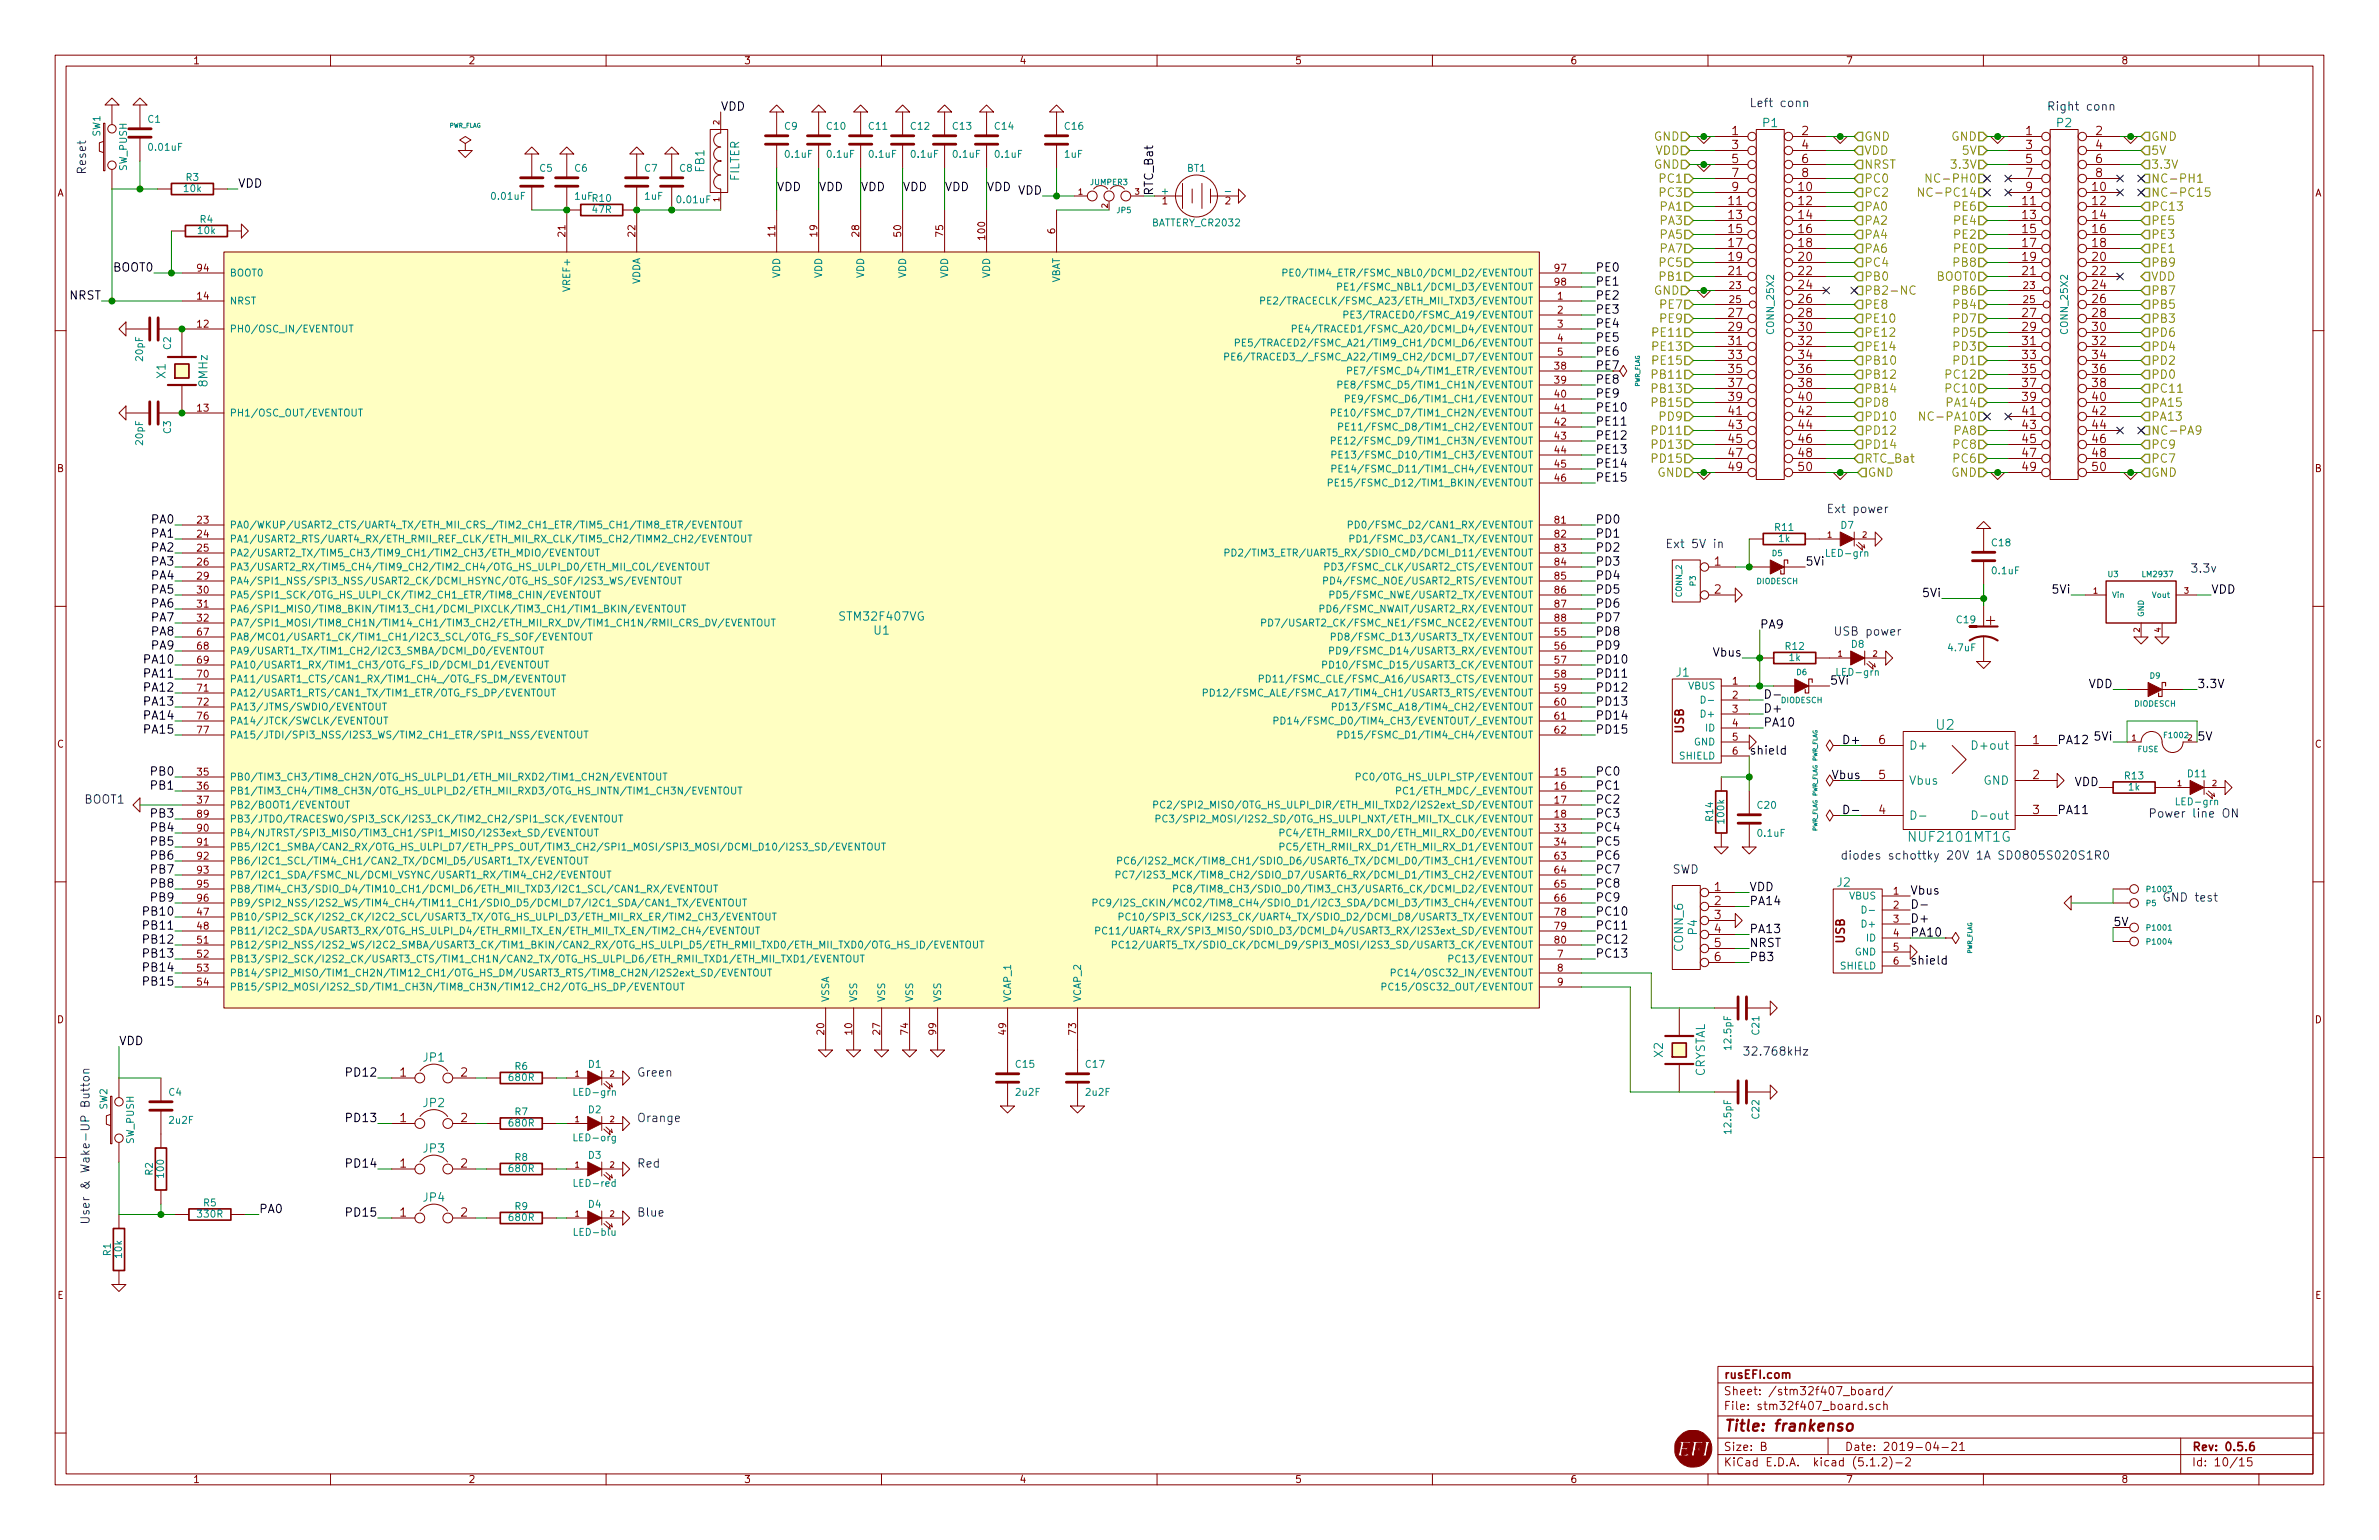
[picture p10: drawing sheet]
<svg xmlns="http://www.w3.org/2000/svg" width="432mm" height="279mm" viewBox="0 0 432 279" stroke-linecap="round" stroke-linejoin="round" font-family="sans-serif">
<defs><g id="words">
<g font-size="2.8" fill="#840000">
<text x="360.5" y="113.5">+</text>
<text x="312.8" y="259.7">Title: frankenso</text>
</g>
<g font-size="2.5" fill="#008484">
<text x="351.5" y="132.4">U2</text>
<text x="346.8" y="152.7">NUF2101MT1G</text>
</g>
<g font-size="2.1">
<text x="130.8" y="20.1">VDD</text>
<text x="43.2" y="34">VDD</text>
<text x="141" y="34.7">VDD</text>
<text x="148.6" y="34.7">VDD</text>
<text x="156.2" y="34.7">VDD</text>
<text x="163.8" y="34.7">VDD</text>
<text x="171.4" y="34.7">VDD</text>
<text x="179.1" y="34.7">VDD</text>
<text x="184.8" y="35.3">VDD</text>
<text x="209.3" y="35.6" transform="rotate(-90 209.3 35.6)">RTC_Bat</text>
<text x="20.6" y="49.3">BOOT0</text>
<text x="289.6" y="49.3">PE0</text>
<text x="289.6" y="51.8">PE1</text>
<text x="12.6" y="54.4">NRST</text>
<text x="289.6" y="54.4">PE2</text>
<text x="289.6" y="56.9">PE3</text>
<text x="289.6" y="59.4">PE4</text>
<text x="289.6" y="62">PE5</text>
<text x="289.6" y="64.5">PE6</text>
<text x="289.6" y="69.6">PE8</text>
<text x="289.6" y="72.1">PE9</text>
<text x="289.6" y="74.7">PE10</text>
<text x="289.6" y="77.2">PE11</text>
<text x="289.6" y="79.8">PE12</text>
<text x="289.6" y="82.3">PE13</text>
<text x="289.6" y="84.8">PE14</text>
<text x="289.6" y="87.4">PE15</text>
<text x="27.6" y="95">PA0</text>
<text x="289.6" y="95">PD0</text>
<text x="27.6" y="97.5">PA1</text>
<text x="27.6" y="100.1">PA2</text>
<text x="289.6" y="97.5">PD1</text>
<text x="289.6" y="100.1">PD2</text>
<text x="27.6" y="102.6">PA3</text>
<text x="27.6" y="105.2">PA4</text>
<text x="27.6" y="107.7">PA5</text>
<text x="289.6" y="102.6">PD3</text>
<text x="289.6" y="105.2">PD4</text>
<text x="289.6" y="107.7">PD5</text>
<text x="327.7" y="102.6">5Vi</text>
<text x="372.7" y="107.7">5Vi</text>
<text x="401.3" y="107.7">VDD</text>
<text x="27.6" y="110.2">PA6</text>
<text x="27.6" y="112.8">PA7</text>
<text x="289.6" y="110.2">PD6</text>
<text x="289.6" y="112.8">PD7</text>
<text x="349.2" y="108.3">5Vi</text>
<text x="27.6" y="115.3">PA8</text>
<text x="27.6" y="117.9">PA9</text>
<text x="289.6" y="115.3">PD8</text>
<text x="289.6" y="117.9">PD9</text>
<text x="311" y="119.1">Vbus</text>
<text x="319.4" y="114">PA9</text>
<text x="26.4" y="120.4">PA10</text>
<text x="26.4" y="122.9">PA11</text>
<text x="26.4" y="125.5">PA12</text>
<text x="289.6" y="120.4">PD10</text>
<text x="289.6" y="122.9">PD11</text>
<text x="289.6" y="125.5">PD12</text>
<text x="332.1" y="124.2">5Vi</text>
<text x="379.1" y="124.8">VDD</text>
<text x="398.8" y="124.8">3.3V</text>
<text x="26.4" y="128">PA13</text>
<text x="26.4" y="130.6">PA14</text>
<text x="289.6" y="128">PD13</text>
<text x="289.6" y="130.6">PD14</text>
<text x="320" y="129.3">D+</text>
<text x="320" y="131.8">PA10</text>
<text x="26.4" y="133.1">PA15</text>
<text x="289.6" y="133.1">PD15</text>
<text x="317.5" y="136.9">shield</text>
<text x="335.1" y="135">D+</text>
<text x="373.4" y="135">PA12</text>
<text x="380.4" y="134.4">5Vi</text>
<text x="398.8" y="134.4">5V</text>
<text x="27.6" y="140.7">PB0</text>
<text x="27.6" y="143.3">PB1</text>
<text x="289.6" y="140.7">PC0</text>
<text x="289.6" y="143.3">PC1</text>
<text x="376.5" y="142.6">VDD</text>
<text x="27.6" y="148.3">PB3</text>
<text x="289.6" y="145.8">PC2</text>
<text x="289.6" y="148.3">PC3</text>
<text x="373.4" y="147.7">PA11</text>
<text x="27.6" y="150.9">PB4</text>
<text x="27.6" y="153.4">PB5</text>
<text x="27.6" y="156">PB6</text>
<text x="289.6" y="150.9">PC4</text>
<text x="289.6" y="153.4">PC5</text>
<text x="289.6" y="156">PC6</text>
<text x="27.6" y="158.5">PB7</text>
<text x="27.6" y="161">PB8</text>
<text x="289.6" y="158.5">PC7</text>
<text x="289.6" y="161">PC8</text>
<text x="317.5" y="161.7">VDD</text>
<text x="26.4" y="166.1">PB10</text>
<text x="27.6" y="163.6">PB9</text>
<text x="289.6" y="163.6">PC9</text>
<text x="289.6" y="166.1">PC10</text>
<text x="317.5" y="164.2">PA14</text>
<text x="346.7" y="167.4">D+</text>
<text x="346.7" y="162.3">Vbus</text>
<text x="26.4" y="168.7">PB11</text>
<text x="26.4" y="171.2">PB12</text>
<text x="26.4" y="173.7">PB13</text>
<text x="289.6" y="168.7">PC11</text>
<text x="289.6" y="171.2">PC12</text>
<text x="289.6" y="173.7">PC13</text>
<text x="317.5" y="169.3">PA13</text>
<text x="317.5" y="171.8">NRST</text>
<text x="346.7" y="169.9">PA10</text>
<text x="383.5" y="168">5V</text>
<text x="26.4" y="176.3">PB14</text>
<text x="26.4" y="178.8">PB15</text>
<text x="317.5" y="174.4">PB3</text>
<text x="346.7" y="175">shield</text>
<text x="21.6" y="189.6">VDD</text>
<text x="63.3" y="195.3">PD12</text>
<text x="63.3" y="203.6">PD13</text>
<text x="63.3" y="211.8">PD14</text>
<text x="47" y="220.1">PA0</text>
<text x="63.3" y="220.7">PD15</text>
</g>
<g font-size="2.1" fill="#0000c2">
<text x="317.5" y="19.4">Left conn</text>
<text x="371.5" y="20.1">Right conn</text>
<text x="15.6" y="31.8" transform="rotate(-90 15.6 31.8)">Reset</text>
<text x="331.5" y="93.1">Ext power</text>
<text x="304.1" y="99.4">Ext 5V in</text>
<text x="397.5" y="103.9">3.3v</text>
<text x="332.7" y="115.3">USB power</text>
<text x="15.2" y="145.8">BOOT1</text>
<text x="389.9" y="148.3">Power line ON</text>
<text x="334" y="156">diodes schottky 20V 1A SD0805S020S1R0</text>
<text x="303.5" y="158.5">SWD</text>
<text x="392.4" y="163.6">GND test</text>
<text x="316.2" y="191.5">32.768kHz</text>
<text x="115.6" y="195.3">Green</text>
<text x="115.6" y="203.6">Orange</text>
<text x="115.6" y="211.8">Red</text>
<text x="115.6" y="220.7">Blue</text>
<text x="16.3" y="222.2" transform="rotate(-90 16.3 222.2)">User &amp; Wake-UP Button</text>
</g>
<g font-size="2.1" fill="#008484">
<text x="320" y="23.1">P1</text>
<text x="373.4" y="23.1">P2</text>
<text x="127.8" y="31.2" transform="rotate(-90 127.8 31.2)">FB1</text>
<text x="134.2" y="32.9" transform="rotate(-90 134.2 32.9)">FILTER</text>
<text x="30" y="68.6" transform="rotate(-90 30 68.6)">X1</text>
<text x="37.7" y="70.1" transform="rotate(-90 37.7 70.1)">8MHz</text>
<text x="152.7" y="112.6">STM32F407VG</text>
<text x="158.7" y="115.1">U1</text>
<text x="304.3" y="122.8">J1</text>
<text x="346.5" y="136">D+</text>
<text x="358.7" y="136">D+out</text>
<text x="346.5" y="142.4">Vbus</text>
<text x="360" y="142.4">GND</text>
<text x="359.2" y="148.7">D-out</text>
<text x="333.5" y="160.9">J2</text>
<text x="305.5" y="172.5" transform="rotate(-90 305.5 172.5)">CONN_6</text>
<text x="308" y="169.5" transform="rotate(-90 308 169.5)">P4</text>
<text x="301.8" y="191.8" transform="rotate(-90 301.8 191.8)">X2</text>
<text x="76.9" y="192.6">JP1</text>
<text x="309.4" y="195.5" transform="rotate(-90 309.4 195.5)">CRYSTAL</text>
<text x="76.9" y="200.9">JP2</text>
<text x="76.9" y="209.1">JP3</text>
<text x="76.9" y="218">JP4</text>
</g>
<g font-size="2.1" fill="#848400">
<text x="300.2" y="25.5">GND</text>
<text x="300.5" y="28.1">VDD</text>
<text x="338.3" y="28.1">VDD</text>
<text x="338.3" y="25.5">GND</text>
<text x="354.2" y="25.5">GND</text>
<text x="356.3" y="28.1">5V</text>
<text x="390.4" y="28.1">5V</text>
<text x="390.4" y="25.5">GND</text>
<text x="300.2" y="30.6">GND</text>
<text x="301.4" y="33.1">PC1</text>
<text x="301.4" y="35.7">PC3</text>
<text x="338.3" y="30.6">NRST</text>
<text x="338.3" y="33.1">PC0</text>
<text x="338.3" y="35.7">PC2</text>
<text x="349.8" y="35.7">NC-PC14</text>
<text x="351" y="33.1">NC-PH0</text>
<text x="354.5" y="30.6">3.3V</text>
<text x="390.4" y="30.6">3.3V</text>
<text x="390.4" y="35.7">NC-PC15</text>
<text x="390.4" y="33.1">NC-PH1</text>
<text x="301.4" y="38.2">PA1</text>
<text x="301.4" y="40.8">PA3</text>
<text x="338.3" y="38.2">PA0</text>
<text x="338.3" y="40.8">PA2</text>
<text x="354.9" y="38.2">PE6</text>
<text x="354.9" y="40.8">PE4</text>
<text x="390.4" y="38.2">PC13</text>
<text x="390.4" y="40.8">PE5</text>
<text x="301.4" y="43.3">PA5</text>
<text x="301.4" y="45.8">PA7</text>
<text x="338.3" y="43.3">PA4</text>
<text x="338.3" y="45.8">PA6</text>
<text x="354.9" y="43.3">PE2</text>
<text x="354.9" y="45.8">PE0</text>
<text x="390.4" y="43.3">PE3</text>
<text x="390.4" y="45.8">PE1</text>
<text x="300.2" y="53.5">GND</text>
<text x="301.4" y="48.4">PC5</text>
<text x="301.4" y="50.9">PB1</text>
<text x="338.3" y="48.4">PC4</text>
<text x="338.3" y="50.9">PB0</text>
<text x="338.3" y="53.5">PB2-NC</text>
<text x="351.6" y="50.9">BOOT0</text>
<text x="354.8" y="48.4">PB8</text>
<text x="354.8" y="53.5">PB6</text>
<text x="390.4" y="48.4">PB9</text>
<text x="390.4" y="50.9">VDD</text>
<text x="390.4" y="53.5">PB7</text>
<text x="301.5" y="56">PE7</text>
<text x="301.5" y="58.5">PE9</text>
<text x="338.3" y="56">PE8</text>
<text x="338.3" y="58.5">PE10</text>
<text x="354.8" y="56">PB4</text>
<text x="354.8" y="58.5">PD7</text>
<text x="390.4" y="56">PB5</text>
<text x="390.4" y="58.5">PB3</text>
<text x="300.4" y="61.1">PE11</text>
<text x="300.4" y="63.6">PE13</text>
<text x="338.3" y="61.1">PE12</text>
<text x="338.3" y="63.6">PE14</text>
<text x="354.8" y="61.1">PD5</text>
<text x="354.8" y="63.6">PD3</text>
<text x="390.4" y="61.1">PD6</text>
<text x="390.4" y="63.6">PD4</text>
<text x="300.3" y="68.7">PB11</text>
<text x="300.3" y="71.2">PB13</text>
<text x="300.4" y="66.2">PE15</text>
<text x="338.3" y="66.2">PB10</text>
<text x="338.3" y="68.7">PB12</text>
<text x="338.3" y="71.2">PB14</text>
<text x="353.6" y="68.7">PC12</text>
<text x="353.6" y="71.2">PC10</text>
<text x="354.8" y="66.2">PD1</text>
<text x="390.4" y="66.2">PD2</text>
<text x="390.4" y="68.7">PD0</text>
<text x="390.4" y="71.2">PC11</text>
<text x="300.3" y="73.8">PB15</text>
<text x="301.4" y="76.3">PD9</text>
<text x="338.3" y="73.8">PD8</text>
<text x="338.3" y="76.3">PD10</text>
<text x="349.8" y="76.3">NC-PA10</text>
<text x="353.6" y="73.8">PA14</text>
<text x="390.4" y="73.8">PA15</text>
<text x="390.4" y="76.3">PA13</text>
<text x="300.3" y="78.9">PD11</text>
<text x="300.3" y="81.4">PD13</text>
<text x="300.3" y="83.9">PD15</text>
<text x="338.3" y="78.9">PD12</text>
<text x="338.3" y="81.4">PD14</text>
<text x="338.3" y="83.9">RTC_Bat</text>
<text x="354.8" y="78.9">PA8</text>
<text x="354.8" y="81.4">PC8</text>
<text x="354.8" y="83.9">PC6</text>
<text x="390.4" y="81.4">PC9</text>
<text x="390.4" y="83.9">PC7</text>
<text x="390.4" y="78.9">NC-PA9</text>
<text x="300.8" y="86.5">GND</text>
<text x="339" y="86.5">GND</text>
<text x="354.2" y="86.5">GND</text>
<text x="390.4" y="86.5">GND</text>
</g>
<g font-size="2.1" fill="#840000">
<text x="314.4" y="24.5">1</text>
<text x="314.4" y="27.1">3</text>
<text x="314.4" y="29.6">5</text>
<text x="327.1" y="24.5">2</text>
<text x="327.1" y="27.1">4</text>
<text x="327.1" y="29.6">6</text>
<text x="367.7" y="24.5">1</text>
<text x="367.7" y="27.1">3</text>
<text x="367.7" y="29.6">5</text>
<text x="380.4" y="24.5">2</text>
<text x="380.4" y="27.1">4</text>
<text x="380.4" y="29.6">6</text>
<text x="314.4" y="32.1">7</text>
<text x="314.4" y="34.7">9</text>
<text x="326.5" y="34.7">10</text>
<text x="327.1" y="32.1">8</text>
<text x="367.7" y="32.1">7</text>
<text x="367.7" y="34.7">9</text>
<text x="379.8" y="34.7">10</text>
<text x="380.4" y="32.1">8</text>
<text x="313.8" y="37.2">11</text>
<text x="313.8" y="39.8">13</text>
<text x="326.5" y="37.2">12</text>
<text x="326.5" y="39.8">14</text>
<text x="367.1" y="37.2">11</text>
<text x="367.1" y="39.8">13</text>
<text x="379.8" y="37.2">12</text>
<text x="379.8" y="39.8">14</text>
<text x="313.8" y="42.3">15</text>
<text x="313.8" y="44.8">17</text>
<text x="313.8" y="47.4">19</text>
<text x="326.5" y="47.4">20</text>
<text x="326.5" y="42.3">16</text>
<text x="326.5" y="44.8">18</text>
<text x="367.1" y="42.3">15</text>
<text x="367.1" y="44.8">17</text>
<text x="367.1" y="47.4">19</text>
<text x="379.8" y="47.4">20</text>
<text x="379.8" y="42.3">16</text>
<text x="379.8" y="44.8">18</text>
<text x="313.8" y="49.9">21</text>
<text x="326.5" y="49.9">22</text>
<text x="326.5" y="52.5">24</text>
<text x="367.1" y="49.9">21</text>
<text x="379.8" y="49.9">22</text>
<text x="379.8" y="52.5">24</text>
<text x="313.8" y="57.5">27</text>
<text x="326.5" y="55">26</text>
<text x="326.5" y="57.5">28</text>
<text x="367.1" y="57.5">27</text>
<text x="379.8" y="55">26</text>
<text x="379.8" y="57.5">28</text>
<text x="313.8" y="62.6">31</text>
<text x="313.8" y="65.2">33</text>
<text x="313.8" y="60.1">29</text>
<text x="326.5" y="60.1">30</text>
<text x="326.5" y="62.6">32</text>
<text x="326.5" y="65.2">34</text>
<text x="367.1" y="62.6">31</text>
<text x="367.1" y="65.2">33</text>
<text x="367.1" y="60.1">29</text>
<text x="379.8" y="60.1">30</text>
<text x="379.8" y="62.6">32</text>
<text x="379.8" y="65.2">34</text>
<text x="289.6" y="67.1">PE7</text>
<text x="313.8" y="67.7">35</text>
<text x="313.8" y="70.2">37</text>
<text x="326.5" y="67.7">36</text>
<text x="326.5" y="70.2">38</text>
<text x="367.1" y="67.7">35</text>
<text x="367.1" y="70.2">37</text>
<text x="379.8" y="67.7">36</text>
<text x="379.8" y="70.2">38</text>
<text x="313.8" y="75.3">41</text>
<text x="313.8" y="77.9">43</text>
<text x="313.8" y="72.8">39</text>
<text x="326.5" y="72.8">40</text>
<text x="326.5" y="75.3">42</text>
<text x="326.5" y="77.9">44</text>
<text x="367.1" y="75.3">41</text>
<text x="367.1" y="77.9">43</text>
<text x="367.1" y="72.8">39</text>
<text x="379.8" y="72.8">40</text>
<text x="379.8" y="75.3">42</text>
<text x="379.8" y="77.9">44</text>
<text x="313.8" y="80.4">45</text>
<text x="313.8" y="82.9">47</text>
<text x="326.5" y="80.4">46</text>
<text x="326.5" y="82.9">48</text>
<text x="367.1" y="80.4">45</text>
<text x="367.1" y="82.9">47</text>
<text x="379.8" y="80.4">46</text>
<text x="379.8" y="82.9">48</text>
<text x="313.8" y="85.5">49</text>
<text x="326.5" y="85.5">50</text>
<text x="367.1" y="85.5">49</text>
<text x="379.8" y="85.5">50</text>
<text x="311.2" y="102.6">1</text>
<text x="311.2" y="107.7">2</text>
<text x="305.6" y="133" transform="rotate(-90 305.6 133)">USB</text>
<text x="341" y="135">6</text>
<text x="369" y="135">1</text>
<text x="332.6" y="141.4">Vbus</text>
<text x="341" y="141.4">5</text>
<text x="369" y="141.4">2</text>
<text x="341" y="147.7">4</text>
<text x="369" y="147.7">3</text>
<text x="311.2" y="161.7">1</text>
<text x="311.2" y="164.2">2</text>
<text x="311.2" y="166.8">3</text>
<text x="311.2" y="169.3">4</text>
<text x="311.2" y="171.8">5</text>
<text x="334.8" y="171.1" transform="rotate(-90 334.8 171.1)">USB</text>
<text x="311.2" y="174.4">6</text>
<text x="72.6" y="195.3">1</text>
<text x="83.7" y="195.3">2</text>
<text x="72.6" y="203.6">1</text>
<text x="83.7" y="203.6">2</text>
<text x="72.6" y="211.8">1</text>
<text x="83.7" y="211.8">2</text>
<text x="72.6" y="220.7">1</text>
<text x="83.7" y="220.7">2</text>
<text x="312.8" y="250.1">rusEFI.com</text>
<text x="312.8" y="255.8">File: stm32f407_board.sch</text>
<text x="312.8" y="253.1">Sheet: /stm32f407_board/</text>
<text x="312.8" y="263.2">Size: B</text>
<text x="334.8" y="263.2">Date: 2019-04-21</text>
<text x="397.8" y="263.2">Rev: 0.5.6</text>
<text x="312.8" y="266">KiCad E.D.A. kicad (5.1.2)-2</text>
<text x="397.8" y="266">Id: 10/15</text>
</g>
<g font-size="1.8" fill="#840000">
<text x="35" y="11.6">1</text>
<text x="85" y="11.6">2</text>
<text x="135" y="11.6">3</text>
<text x="185" y="11.6">4</text>
<text x="235" y="11.6">5</text>
<text x="285" y="11.6">6</text>
<text x="335" y="11.6">7</text>
<text x="385" y="11.6">8</text>
<text x="10.4" y="35.6">A</text>
<text x="420.2" y="35.6">A</text>
<text x="211" y="37.1">1</text>
<text x="222.4" y="37.1">2</text>
<text x="102.6" y="42.9" transform="rotate(-90 102.6 42.9)">21</text>
<text x="115.3" y="42.9" transform="rotate(-90 115.3 42.9)">22</text>
<text x="140.7" y="42.9" transform="rotate(-90 140.7 42.9)">11</text>
<text x="148.3" y="42.9" transform="rotate(-90 148.3 42.9)">19</text>
<text x="156" y="42.9" transform="rotate(-90 156 42.9)">28</text>
<text x="163.6" y="42.9" transform="rotate(-90 163.6 42.9)">50</text>
<text x="171.2" y="42.9" transform="rotate(-90 171.2 42.9)">75</text>
<text x="178.8" y="43.4" transform="rotate(-90 178.8 43.4)">100</text>
<text x="191.5" y="42.4" transform="rotate(-90 191.5 42.4)">6</text>
<text x="35.9" y="49.3">94</text>
<text x="282.2" y="49.3">97</text>
<text x="282.2" y="51.8">98</text>
<text x="314" y="52.5">23</text>
<text x="367.3" y="52.5">23</text>
<text x="35.9" y="59.4">12</text>
<text x="35.9" y="54.4">14</text>
<text x="282.7" y="54.4">1</text>
<text x="282.7" y="56.9">2</text>
<text x="282.7" y="59.4">3</text>
<text x="314" y="55">25</text>
<text x="367.3" y="55">25</text>
<text x="282.7" y="62">4</text>
<text x="282.7" y="64.5">5</text>
<text x="282.2" y="67.1">38</text>
<text x="282.2" y="69.6">39</text>
<text x="35.9" y="74.7">13</text>
<text x="282.2" y="72.1">40</text>
<text x="282.2" y="74.7">41</text>
<text x="282.2" y="77.2">42</text>
<text x="282.2" y="79.8">43</text>
<text x="282.2" y="82.3">44</text>
<text x="10.4" y="85.6">B</text>
<text x="282.2" y="84.8">45</text>
<text x="282.2" y="87.4">46</text>
<text x="420.2" y="85.6">B</text>
<text x="35.9" y="95">23</text>
<text x="282.2" y="95">81</text>
<text x="35.9" y="97.5">24</text>
<text x="35.9" y="100.1">25</text>
<text x="282.2" y="97.5">82</text>
<text x="282.2" y="100.1">83</text>
<text x="35.9" y="107.7">30</text>
<text x="35.9" y="102.6">26</text>
<text x="35.9" y="105.2">29</text>
<text x="282.2" y="102.6">84</text>
<text x="282.2" y="105.2">85</text>
<text x="282.2" y="107.7">86</text>
<text x="35.9" y="110.2">31</text>
<text x="35.9" y="112.8">32</text>
<text x="282.2" y="110.2">87</text>
<text x="282.2" y="112.8">88</text>
<text x="35.9" y="115.3">67</text>
<text x="35.9" y="117.9">68</text>
<text x="282.2" y="115.3">55</text>
<text x="282.2" y="117.9">56</text>
<text x="35.9" y="122.9">70</text>
<text x="35.9" y="125.5">71</text>
<text x="35.9" y="120.4">69</text>
<text x="282.2" y="120.4">57</text>
<text x="282.2" y="122.9">58</text>
<text x="282.2" y="125.5">59</text>
<text x="314.5" y="124.2">1</text>
<text x="35.9" y="128">72</text>
<text x="35.9" y="130.6">76</text>
<text x="282.2" y="128">60</text>
<text x="282.2" y="130.6">61</text>
<text x="314.5" y="126.7">2</text>
<text x="314.5" y="129.3">3</text>
<text x="314.5" y="131.8">4</text>
<text x="10.4" y="135.6">C</text>
<text x="35.9" y="133.1">77</text>
<text x="282.2" y="133.1">62</text>
<text x="314.5" y="134.4">5</text>
<text x="314.5" y="136.9">6</text>
<text x="420.2" y="135.6">C</text>
<text x="35.9" y="140.7">35</text>
<text x="35.9" y="143.3">36</text>
<text x="282.2" y="140.7">15</text>
<text x="282.2" y="143.3">16</text>
<text x="35.9" y="145.8">37</text>
<text x="35.9" y="148.3">89</text>
<text x="282.2" y="145.8">17</text>
<text x="282.2" y="148.3">18</text>
<text x="35.9" y="150.9">90</text>
<text x="35.9" y="153.4">91</text>
<text x="35.9" y="156">92</text>
<text x="282.2" y="150.9">33</text>
<text x="282.2" y="156">63</text>
<text x="282.2" y="153.4">34</text>
<text x="35.9" y="158.5">93</text>
<text x="35.9" y="161">95</text>
<text x="282.2" y="158.5">64</text>
<text x="282.2" y="161">65</text>
<text x="35.9" y="163.6">96</text>
<text x="35.9" y="166.1">47</text>
<text x="282.2" y="163.6">66</text>
<text x="282.2" y="166.1">78</text>
<text x="343.7" y="162.3">1</text>
<text x="343.7" y="164.8">2</text>
<text x="343.7" y="167.4">3</text>
<text x="35.9" y="171.2">51</text>
<text x="35.9" y="173.7">52</text>
<text x="35.9" y="168.7">48</text>
<text x="282.2" y="171.2">80</text>
<text x="282.2" y="168.7">79</text>
<text x="282.7" y="173.7">7</text>
<text x="343.7" y="169.9">4</text>
<text x="343.7" y="172.5">5</text>
<text x="35.9" y="176.3">53</text>
<text x="35.9" y="178.8">54</text>
<text x="282.7" y="176.3">8</text>
<text x="282.7" y="178.8">9</text>
<text x="343.7" y="175">6</text>
<text x="10.4" y="185.6">D</text>
<text x="420.2" y="185.6">D</text>
<text x="149.6" y="187.7" transform="rotate(-90 149.6 187.7)">20</text>
<text x="154.7" y="187.7" transform="rotate(-90 154.7 187.7)">10</text>
<text x="159.8" y="187.7" transform="rotate(-90 159.8 187.7)">27</text>
<text x="164.8" y="187.7" transform="rotate(-90 164.8 187.7)">74</text>
<text x="169.9" y="187.7" transform="rotate(-90 169.9 187.7)">99</text>
<text x="182.6" y="187.7" transform="rotate(-90 182.6 187.7)">49</text>
<text x="195.3" y="187.7" transform="rotate(-90 195.3 187.7)">73</text>
<text x="10.4" y="235.6">E</text>
<text x="420.2" y="235.6">E</text>
<text x="35" y="269">1</text>
<text x="85" y="269">2</text>
<text x="135" y="269">3</text>
<text x="185" y="269">4</text>
<text x="235" y="269">5</text>
<text x="285" y="269">6</text>
<text x="335" y="269">7</text>
<text x="385" y="269">8</text>
</g>
<g font-size="1.8" fill="#008484">
<text x="26.9" y="22.3">C1</text>
<text x="142.4" y="23.5">C9</text>
<text x="150.1" y="23.5">C10</text>
<text x="157.8" y="23.5">C11</text>
<text x="165.4" y="23.5">C12</text>
<text x="173" y="23.5">C13</text>
<text x="180.6" y="23.5">C14</text>
<text x="193.3" y="23.5">C16</text>
<text x="18.2" y="24.8" transform="rotate(-90 18.2 24.8)">SW1</text>
<text x="27.2" y="27.4">0.01uF</text>
<text x="142.6" y="28.6">0.1uF</text>
<text x="150.2" y="28.6">0.1uF</text>
<text x="157.9" y="28.6">0.1uF</text>
<text x="165.5" y="28.6">0.1uF</text>
<text x="173.1" y="28.6">0.1uF</text>
<text x="180.7" y="28.6">0.1uF</text>
<text x="193.3" y="28.6">1uF</text>
<text x="23" y="31" transform="rotate(-90 23 31)">SW_PUSH</text>
<text x="33.5" y="34.8">10k</text>
<text x="33.8" y="32.8">R3</text>
<text x="98" y="31.2">C5</text>
<text x="104.3" y="31.2">C6</text>
<text x="117" y="31.2">C7</text>
<text x="123.4" y="31.2">C8</text>
<text x="210.9" y="35.3">+</text>
<text x="215.5" y="31.2">BT1</text>
<text x="222.6" y="35.3">-</text>
<text x="36.3" y="40.4">R4</text>
<text x="89.4" y="36.2">0.01uF</text>
<text x="104.4" y="36.2">1uFR10</text>
<text x="107.6" y="38.7">47R</text>
<text x="117.1" y="36.2">1uF</text>
<text x="123.1" y="36.9">0.01uF</text>
<text x="209.3" y="41.1">BATTERY_CR2032</text>
<text x="36" y="42.5">10k</text>
<text x="41.7" y="50.2">BOOT0</text>
<text x="103.5" y="52.5" transform="rotate(-90 103.5 52.5)">VREF+</text>
<text x="116.2" y="51.7" transform="rotate(-90 116.2 51.7)">VDDA</text>
<text x="141.6" y="50.5" transform="rotate(-90 141.6 50.5)">VDD</text>
<text x="149.2" y="50.5" transform="rotate(-90 149.2 50.5)">VDD</text>
<text x="156.8" y="50.5" transform="rotate(-90 156.8 50.5)">VDD</text>
<text x="164.5" y="50.5" transform="rotate(-90 164.5 50.5)">VDD</text>
<text x="172.1" y="50.5" transform="rotate(-90 172.1 50.5)">VDD</text>
<text x="179.7" y="50.5" transform="rotate(-90 179.7 50.5)">VDD</text>
<text x="192.4" y="51.6" transform="rotate(-90 192.4 51.6)">VBAT</text>
<text x="236.5" y="50.2">PE0/TIM4_ETR/FSMC_NBL0/DCMI_D2/EVENTOUT</text>
<text x="245.6" y="52.7">PE1/FSMC_NBL1/DCMI_D3/EVENTOUT</text>
<text x="41.7" y="55.2">NRST</text>
<text x="232" y="55.2">PE2/TRACECLK/FSMC_A23/ETH_MII_TXD3/EVENTOUT</text>
<text x="246.4" y="57.8">PE3/TRACED0/FSMC_A19/EVENTOUT</text>
<text x="26" y="65.4" transform="rotate(-90 26 65.4)">20pF</text>
<text x="31" y="63.4" transform="rotate(-90 31 63.4)">C2</text>
<text x="41.7" y="60.3">PH0/OSC_IN/EVENTOUT</text>
<text x="227.1" y="65.4">PE6/TRACED3_/_FSMC_A22/TIM9_CH2/DCMI_D7/EVENTOUT</text>
<text x="229.1" y="62.9">PE5/TRACED2/FSMC_A21/TIM9_CH1/DCMI_D6/EVENTOUT</text>
<text x="238.1" y="60.3">PE4/TRACED1/FSMC_A20/DCMI_D4/EVENTOUT</text>
<text x="322" y="60.4" transform="rotate(-90 322 60.4)">CONN_25X2</text>
<text x="375.3" y="60.4" transform="rotate(-90 375.3 60.4)">CONN_25X2</text>
<text x="245.8" y="70.5">PE8/FSMC_D5/TIM1_CH1N/EVENTOUT</text>
<text x="247.1" y="67.9">PE7/FSMC_D4/TIM1_ETR/EVENTOUT</text>
<text x="41.7" y="75.6">PH1/OSC_OUT/EVENTOUT</text>
<text x="244.9" y="75.6">PE10/FSMC_D7/TIM1_CH2N/EVENTOUT</text>
<text x="247.1" y="73">PE9/FSMC_D6/TIM1_CH1/EVENTOUT</text>
<text x="26" y="80.6" transform="rotate(-90 26 80.6)">20pF</text>
<text x="31" y="78.6" transform="rotate(-90 31 78.6)">C3</text>
<text x="244.9" y="80.6">PE12/FSMC_D9/TIM1_CH3N/EVENTOUT</text>
<text x="245.2" y="83.2">PE13/FSMC_D10/TIM1_CH3/EVENTOUT</text>
<text x="246.2" y="78.1">PE11/FSMC_D8/TIM1_CH2/EVENTOUT</text>
<text x="244.4" y="88.3">PE15/FSMC_D12/TIM1_BKIN/EVENTOUT</text>
<text x="245.2" y="85.7">PE14/FSMC_D11/TIM1_CH4/EVENTOUT</text>
<text x="41.7" y="95.9">PA0/WKUP/USART2_CTS/UART4_TX/ETH_MII_CRS_/TIM2_CH1_ETR/TIM5_CH1/TIM8_ETR/EVENTOUT</text>
<text x="247.3" y="95.9">PD0/FSMC_D2/CAN1_RX/EVENTOUT</text>
<text x="334.2" y="95.9">D7</text>
<text x="41.7" y="98.4">PA1/USART2_RTS/UART4_RX/ETH_RMII_REF_CLK/ETH_MII_RX_CLK/TIM5_CH2/TIMM2_CH2/EVENTOUT</text>
<text x="41.7" y="101">PA2/USART2_TX/TIM5_CH3/TIM9_CH1/TIM2_CH3/ETH_MDIO/EVENTOUT</text>
<text x="226.9" y="101">PD2/TIM3_ETR/UART5_RX/SDIO_CMD/DCMI_D11/EVENTOUT</text>
<text x="247.5" y="98.4">PD1/FSMC_D3/CAN1_TX/EVENTOUT</text>
<text x="322.2" y="96.3">R11</text>
<text x="322.9" y="98.3">1k</text>
<text x="331.8" y="101">LED-grn</text>
<text x="361.6" y="99.1">C18</text>
<text x="41.7" y="103.5">PA3/USART2_RX/TIM5_CH4/TIM9_CH2/TIM2_CH4/OTG_HS_ULPI_D0/ETH_MII_COL/EVENTOUT</text>
<text x="41.7" y="106">PA4/SPI1_NSS/SPI3_NSS/USART2_CK/DCMI_HSYNC/OTG_HS_SOF/I2S3_WS/EVENTOUT</text>
<text x="242.4" y="106">PD4/FSMC_NOE/USART2_RTS/EVENTOUT</text>
<text x="242.6" y="103.5">PD3/FSMC_CLK/USART2_CTS/EVENTOUT</text>
<text x="361.7" y="104.2">0.1uF</text>
<text x="41.7" y="108.6">PA5/SPI1_SCK/OTG_HS_ULPI_CK/TIM2_CH1_ETR/TIM8_CHIN/EVENTOUT</text>
<text x="41.7" y="111.1">PA6/SPI1_MISO/TIM8_BKIN/TIM13_CH1/DCMI_PIXCLK/TIM3_CH1/TIM1_BKIN/EVENTOUT</text>
<text x="41.7" y="113.7">PA7/SPI1_MOSI/TIM8_CH1N/TIM14_CH1/TIM3_CH2/ETH_MII_RX_DV/TIM1_CH1N/RMII_CRS_DV/EVENTOUT</text>
<text x="232.6" y="113.7">PD7/USART2_CK/FSMC_NE1/FSMC_NCE2/EVENTOUT</text>
<text x="241.5" y="111.1">PD6/FSMC_NWAIT/USART2_RX/EVENTOUT</text>
<text x="243.4" y="108.6">PD5/FSMC_NWE/USART2_TX/EVENTOUT</text>
<text x="355.2" y="113.1">C19</text>
<text x="41.7" y="116.2">PA8/MCO1/USART1_CK/TIM1_CH1/I2C3_SCL/OTG_FS_SOF/EVENTOUT</text>
<text x="41.7" y="118.7">PA9/USART1_TX/TIM1_CH2/I2C3_SMBA/DCMI_D0/EVENTOUT</text>
<text x="244.1" y="118.7">PD9/FSMC_D14/USART3_RX/EVENTOUT</text>
<text x="244.3" y="116.2">PD8/FSMC_D13/USART3_TX/EVENTOUT</text>
<text x="324.1" y="117.9">R12</text>
<text x="324.8" y="119.9">1k</text>
<text x="336.1" y="117.5">D8</text>
<text x="353.7" y="118.2">4.7uF</text>
<text x="41.7" y="123.8">PA11/USART1_CTS/CAN1_RX/TIM1_CH4_/OTG_FS_DM/EVENTOUT</text>
<text x="41.7" y="121.3">PA10/USART1_RX/TIM1_CH3/OTG_FS_ID/DCMI_D1/EVENTOUT</text>
<text x="232" y="123.8">PD11/FSMC_CLE/FSMC_A16/USART3_CTS/EVENTOUT</text>
<text x="243" y="121.3">PD10/FSMC_D15/USART3_CK/EVENTOUT</text>
<text x="306.5" y="125.1">VBUS</text>
<text x="333.7" y="122.6">LED-grn</text>
<text x="41.7" y="126.4">PA12/USART1_RTS/CAN1_TX/TIM1_ETR/OTG_FS_DP/EVENTOUT</text>
<text x="41.7" y="128.9">PA13/JTMS/SWDIO/EVENTOUT</text>
<text x="41.7" y="131.4">PA14/JTCK/SWCLK/EVENTOUT</text>
<text x="223" y="126.4">PD12/FSMC_ALE/FSMC_A17/TIM4_CH1/USART3_RTS/EVENTOUT</text>
<text x="234.9" y="131.4">PD14/FSMC_D0/TIM4_CH3/EVENTOUT/_EVENTOUT</text>
<text x="245.1" y="128.9">PD13/FSMC_A18/TIM4_CH2/EVENTOUT</text>
<text x="309.1" y="130.2">D+</text>
<text x="41.7" y="134">PA15/JTDI/SPI3_NSS/I2S3_WS/TIM2_CH1_ETR/SPI1_NSS/EVENTOUT</text>
<text x="246" y="134">PD15/FSMC_D1/TIM4_CH4/EVENTOUT</text>
<text x="304.9" y="137.8">SHIELD</text>
<text x="307.5" y="135.3">GND</text>
<text x="309.6" y="132.7">ID</text>
<text x="41.7" y="141.6">PB0/TIM3_CH3/TIM8_CH2N/OTG_HS_ULPI_D1/ETH_MII_RXD2/TIM1_CH2N/EVENTOUT</text>
<text x="247.6" y="141.6">PC0/OTG_HS_ULPI_STP/EVENTOUT</text>
<text x="385.7" y="141.4">R13</text>
<text x="386.4" y="143.4">1k</text>
<text x="397.2" y="141">D11</text>
<text x="41.7" y="144.1">PB1/TIM3_CH4/TIM8_CH3N/OTG_HS_ULPI_D2/ETH_MII_RXD3/OTG_HS_INTN/TIM1_CH3N/EVENTOUT</text>
<text x="41.7" y="146.7">PB2/BOOT1/EVENTOUT</text>
<text x="41.7" y="149.2">PB3/JTDO/TRACESWO/SPI3_SCK/I2S3_CK/TIM2_CH2/SPI1_SCK/EVENTOUT</text>
<text x="214.8" y="149.2">PC3/SPI2_MOSI/I2S2_SD/OTG_HS_ULPI_NXT/ETH_MII_TX_CLK/EVENTOUT</text>
<text x="215.1" y="146.7">PC2/SPI2_MISO/OTG_HS_ULPI_DIR/ETH_MII_TXD2/I2S2ext_SD/EVENTOUT</text>
<text x="254.8" y="144.1">PC1/ETH_MDC/_EVENTOUT</text>
<text x="310.9" y="148.9" transform="rotate(-90 310.9 148.9)">R14</text>
<text x="313" y="149.3" transform="rotate(-90 313 149.3)">100k</text>
<text x="319" y="146.7">C20</text>
<text x="395.3" y="146.1">LED-grn</text>
<text x="41.7" y="151.8">PB4/NJTRST/SPI3_MISO/TIM3_CH1/SPI1_MISO/I2S3ext_SD/EVENTOUT</text>
<text x="41.7" y="154.3">PB5/I2C1_SMBA/CAN2_RX/OTG_HS_ULPI_D7/ETH_PPS_OUT/TIM3_CH2/SPI1_MOSI/SPI3_MOSI/DCMI_D10/I2S3_SD/EVENTOUT</text>
<text x="235.2" y="151.8">PC4/ETH_RMII_RX_D0/ETH_MII_RX_D0/EVENTOUT</text>
<text x="235.2" y="154.3">PC5/ETH_RMII_RX_D1/ETH_MII_RX_D1/EVENTOUT</text>
<text x="319.2" y="151.8">0.1uF</text>
<text x="41.7" y="156.8">PB6/I2C1_SCL/TIM4_CH1/CAN2_TX/DCMI_D5/USART1_TX/EVENTOUT</text>
<text x="41.7" y="159.4">PB7/I2C1_SDA/FSMC_NL/DCMI_VSYNC/USART1_RX/TIM4_CH2/EVENTOUT</text>
<text x="41.7" y="161.9">PB8/TIM4_CH3/SDIO_D4/TIM10_CH1/DCMI_D6/ETH_MII_TXD3/I2C1_SCL/CAN1_RX/EVENTOUT</text>
<text x="210.3" y="159.4">PC7/I2S3_MCK/TIM8_CH2/SDIO_D7/USART6_RX/DCMI_D1/TIM3_CH2/EVENTOUT</text>
<text x="210.5" y="156.8">PC6/I2S2_MCK/TIM8_CH1/SDIO_D6/USART6_TX/DCMI_D0/TIM3_CH1/EVENTOUT</text>
<text x="219.3" y="161.9">PC8/TIM8_CH3/SDIO_D0/TIM3_CH3/USART6_CK/DCMI_D2/EVENTOUT</text>
<text x="41.7" y="164.5">PB9/SPI2_NSS/I2S2_WS/TIM4_CH4/TIM11_CH1/SDIO_D5/DCMI_D7/I2C1_SDA/CAN1_TX/EVENTOUT</text>
<text x="41.7" y="167">PB10/SPI2_SCK/I2S2_CK/I2C2_SCL/USART3_TX/OTG_HS_ULPI_D3/ETH_MII_RX_ER/TIM2_CH3/EVENTOUT</text>
<text x="207.4" y="164.5">PC9/I2S_CKIN/MCO2/TIM8_CH4/SDIO_D1/I2C3_SDA/DCMI_D3/TIM3_CH4/EVENTOUT</text>
<text x="210.4" y="167">PC10/SPI3_SCK/I2S3_CK/UART4_TX/SDIO_D2/DCMI_D8/USART3_TX/EVENTOUT</text>
<text x="335.7" y="163.2">VBUS</text>
<text x="41.7" y="172.1">PB12/SPI2_NSS/I2S2_WS/I2C2_SMBA/USART3_CK/TIM1_BKIN/CAN2_RX/OTG_HS_ULPI_D5/ETH_RMII_TXD0/ETH_MII_TXD0/OTG_HS_ID/EVENTOUT</text>
<text x="41.7" y="169.5">PB11/I2C2_SDA/USART3_RX/OTG_HS_ULPI_D4/ETH_RMII_TX_EN/ETH_MII_TX_EN/TIM2_CH4/EVENTOUT</text>
<text x="206.7" y="169.5">PC11/UART4_RX/SPI3_MISO/SDIO_D3/DCMI_D4/USART3_RX/I2S3ext_SD/EVENTOUT</text>
<text x="209.1" y="172.1">PC12/UART5_TX/SDIO_CK/DCMI_D9/SPI3_MOSI/I2S3_SD/USART3_CK/EVENTOUT</text>
<text x="336.7" y="173.4">GND</text>
<text x="338.3" y="168.3">D+</text>
<text x="338.8" y="170.8">ID</text>
<text x="41.7" y="174.6">PB13/SPI2_SCK/I2S2_CK/USART3_CTS/TIM1_CH1N/CAN2_TX/OTG_HS_ULPI_D6/ETH_RMII_TXD1/ETH_MII_TXD1/EVENTOUT</text>
<text x="41.7" y="177.2">PB14/SPI2_MISO/TIM1_CH2N/TIM12_CH1/OTG_HS_DM/USART3_RTS/TIM8_CH2N/I2S2ext_SD/EVENTOUT</text>
<text x="41.7" y="179.7">PB15/SPI2_MOSI/I2S2_SD/TIM1_CH3N/TIM8_CH3N/TIM12_CH2/OTG_HS_DP/EVENTOUT</text>
<text x="252.8" y="179.7">PC15/OSC32_OUT/EVENTOUT</text>
<text x="254.8" y="177.2">PC14/OSC32_IN/EVENTOUT</text>
<text x="263.8" y="174.6">PC13/EVENTOUT</text>
<text x="334.1" y="175.9">SHIELD</text>
<text x="150.5" y="181.9" transform="rotate(-90 150.5 181.9)">VSSA</text>
<text x="155.6" y="181.9" transform="rotate(-90 155.6 181.9)">VSS</text>
<text x="160.7" y="181.9" transform="rotate(-90 160.7 181.9)">VSS</text>
<text x="165.7" y="181.9" transform="rotate(-90 165.7 181.9)">VSS</text>
<text x="170.8" y="181.9" transform="rotate(-90 170.8 181.9)">VSS</text>
<text x="183.5" y="181.9" transform="rotate(-90 183.5 181.9)">VCAP_1</text>
<text x="196.2" y="181.9" transform="rotate(-90 196.2 181.9)">VCAP_2</text>
<text x="314.2" y="190.2" transform="rotate(-90 314.2 190.2)">12.5pF</text>
<text x="319.3" y="187.7" transform="rotate(-90 319.3 187.7)">C21</text>
<text x="92.5" y="196.1">680R</text>
<text x="93.5" y="194.1">R6</text>
<text x="106.8" y="193.7">D1</text>
<text x="184.4" y="193.7">C15</text>
<text x="197.1" y="193.7">C17</text>
<text x="19.5" y="201.3" transform="rotate(-90 19.5 201.3)">SW2</text>
<text x="30.7" y="198.8">C4</text>
<text x="30.8" y="203.9">2u2F</text>
<text x="93.5" y="202.4">R7</text>
<text x="104.5" y="198.8">LED-grn</text>
<text x="106.8" y="202">D2</text>
<text x="184.5" y="198.8">2u2F</text>
<text x="197.2" y="198.8">2u2F</text>
<text x="319.3" y="202.9" transform="rotate(-90 319.3 202.9)">C22</text>
<text x="24.3" y="207.5" transform="rotate(-90 24.3 207.5)">SW_PUSH</text>
<text x="92.5" y="204.4">680R</text>
<text x="104.5" y="207.1">LED-org</text>
<text x="314.2" y="205.5" transform="rotate(-90 314.2 205.5)">12.5pF</text>
<text x="27.7" y="213.2" transform="rotate(-90 27.7 213.2)">R2</text>
<text x="29.8" y="213.5" transform="rotate(-90 29.8 213.5)">100</text>
<text x="92.5" y="212.6">680R</text>
<text x="93.5" y="210.6">R8</text>
<text x="104.5" y="215.3">LED-red</text>
<text x="106.8" y="210.2">D3</text>
<text x="36" y="220.9">330R</text>
<text x="37" y="218.9">R5</text>
<text x="92.5" y="221.5">680R</text>
<text x="93.5" y="219.5">R9</text>
<text x="106.8" y="219.1">D4</text>
<text x="20.1" y="227.8" transform="rotate(-90 20.1 227.8)">R1</text>
<text x="104.6" y="224.2">LED-blu</text>
<text x="22.1" y="228.2" transform="rotate(-90 22.1 228.2)">10k</text>
</g>
<g font-size="1.4" fill="#840000">
<text x="130.6" y="22.6" transform="rotate(-90 130.6 22.6)">2</text>
<text x="195.8" y="35.3">1</text>
<text x="206" y="35.3">3</text>
<text x="130.6" y="36.6" transform="rotate(-90 130.6 36.6)">1</text>
<text x="201" y="37.7" transform="rotate(-90 201 37.7)">2</text>
<text x="331.7" y="97.5">1</text>
<text x="338.1" y="97.5">2</text>
<text x="380" y="107.7">1</text>
<text x="396.5" y="107.7">3</text>
<text x="333.6" y="119.1">1</text>
<text x="340" y="119.1">2</text>
<text x="388.4" y="114.7" transform="rotate(-90 388.4 114.7)">2</text>
<text x="392.2" y="114.7" transform="rotate(-90 392.2 114.7)">4</text>
<text x="387" y="134.4">1</text>
<text x="397.1" y="134.4">2</text>
<text x="395.2" y="142.6">1</text>
<text x="401.6" y="142.6">2</text>
<text x="104.4" y="195.3">1</text>
<text x="110.7" y="195.3">2</text>
<text x="104.4" y="203.6">1</text>
<text x="110.7" y="203.6">2</text>
<text x="104.4" y="211.8">1</text>
<text x="110.7" y="211.8">2</text>
<text x="104.4" y="220.7">1</text>
<text x="110.7" y="220.7">2</text>
</g>
<g font-size="1.4" fill="#008484">
<text x="198" y="33.6">JUMPER3</text>
<text x="202.8" y="38.7">JP5</text>
<text x="321.7" y="100.9">D5</text>
<text x="307.8" y="106.3" transform="rotate(-90 307.8 106.3)">P3</text>
<text x="318.8" y="106">DIODESCH</text>
<text x="382.7" y="104.7">U3</text>
<text x="389" y="104.7">LM2937</text>
<text x="305.3" y="108.3" transform="rotate(-90 305.3 108.3)">CONN_2</text>
<text x="383.3" y="108.5">Vin</text>
<text x="389.1" y="112" transform="rotate(-90 389.1 112)">GND</text>
<text x="390.8" y="108.5">Vout</text>
<text x="326.1" y="122.5">D6</text>
<text x="390.3" y="123.1">D9</text>
<text x="323.3" y="127.6">DIODESCH</text>
<text x="387.4" y="128.2">DIODESCH</text>
<text x="388" y="136.4">FUSE</text>
<text x="393" y="133.9">F1002</text>
<text x="389.9" y="161.8">P1003</text>
<text x="389.6" y="164.4">P5</text>
<text x="389.9" y="168.8">P1001</text>
<text x="389.9" y="171.4">P1004</text>
</g>
<g font-size="1.1" fill="#008484">
<text x="81.5" y="23.2">PWR_FLAG</text>
<text x="297.6" y="70.3" transform="rotate(-90 297.6 70.3)">PWR_FLAG</text>
<text x="329.9" y="150.9" transform="rotate(-90 329.9 150.9)">PWR_FLAG PWR_FLAG PWR_FLAG</text>
<text x="358" y="173.2" transform="rotate(-90 358 173.2)">PWR_FLAG</text>
</g>
</g></defs>
<g fill="none" stroke="#840000" stroke-width=".18">
<path d="M10 10h411.8v259.4h-411.8zM12 12h407.8v255.4h-407.8zM19 19.1l1.3-1.3 1.3 1.3zM20.3 19.1v3.5M24.1 19.1l1.3-1.3 1.3 1.3zM25.4 19.1v4.3M60 10v2M110 10v2M160 10v2M210 10v2M260 10v2M310 10v2"/>
<path d="M360 10v2M410 10v2M18.8 22.4h.2v8.6h-.2zM18.8 25.7l-.8 .2v1.5l.8 .3M20.3 30.7v3.6M25.4 24.9v4.3M28.6 34.3h2.5M38.7 34.3h2.6M83.2 27.3h2.5l-1.2 1.3zM84.5 26l1-.6-1-.6-1.1 .6 1.1 .6v1.3M84.5 27.3h.1M95.2 27.9l1.3-1.2 1.3 1.2z"/>
<path d="M96.5 27.9v4.4M96.5 33.8v4.3M101.6 27.9l1.3-1.2 1.2 1.2zM102.9 27.9v4.4M102.9 33.8v11.9M102.9 38.1h2.5M113 38.1h2.6M114.3 27.9l1.3-1.2 1.2 1.2zM115.6 27.9v4.4M115.6 33.8v11.9M120.6 27.9l1.3-1.2 1.3 1.2zM121.9 27.9v4.4"/>
<path d="M121.9 33.8v4.3M128.9 23.5h3.2v11.4h-3.2zM130.8 20.3v3.8a1.27 1.27 0 0 0-1.3 1.3 1.27 1.27 0 0 0 1.3 1.3 1.27 1.27 0 0 0-1.3 1.2 1.27 1.27 0 0 0 1.3 1.3 1.27 1.27 0 0 0-1.3 1.3 1.27 1.27 0 0 0 1.3 1.3 1.27 1.27 0 0 0-1.3 1.2 1.27 1.27 0 0 0 1.3 1.3v3.8M139.7 20.3l1.3-1.2 1.2 1.2zM141 20.3v4.3M141 26.2v4.3M141 38.1v7.6M147.3 20.3l1.3-1.2 1.3 1.2zM148.6 20.3v4.3M148.6 26.2v4.3M148.6 38.1v7.6M154.9 20.3l1.3-1.2 1.3 1.2z"/>
<path d="M156.2 20.3v4.3M156.2 26.2v4.3M156.2 38.1v7.6M162.6 20.3l1.2-1.2 1.3 1.2zM163.8 20.3v4.3M163.8 26.2v4.3M163.8 38.1v7.6M170.2 20.3l1.2-1.2 1.3 1.2zM171.4 20.3v4.3M171.4 26.2v4.3M171.4 38.1v7.6M177.8 20.3l1.3-1.2 1.2 1.2z"/>
<path d="M179.1 20.3v4.3M179.1 26.2v4.3M179.1 38.1v7.6M190.5 20.3l1.3-1.2 1.2 1.2zM191.8 20.3v4.3M191.8 26.2v4.3M191.8 38.1v7.6M194.9 35.6h2.5M198.5 34.3a1.62 1.62 0 0 1 2.5 0M201.5 34.3a1.62 1.62 0 0 1 2.6 0M205.2 35.6h2.4M209.5 35.6h5.1"/>
<path d="M214.6 33.3v4.5M216.4 34.3v2.5M218.2 33.3v4.5M219.7 35.6h5.1M219.7 34.3v2.5M224.8 34.3l1.3 1.3-1.3 1.2zM308 24.8h2.5l-1.3 1.2zM308 29.8h2.5l-1.3 1.3zM311.1 24.8h6.1M311.1 27.3h6.1M311.1 29.8h6.1M311.1 32.4h6.1"/>
<path d="M311.1 34.9h6.1M311.1 37.5h6.1M318.8 23.5h5v63.5h-5zM325.4 24.8h6.1M325.4 27.3h6.1M325.4 29.8h6.1M325.4 32.4h6.1M325.4 34.9h6.1M325.4 37.5h6.1M332.7 24.8h2.6l-1.3 1.2zM361.3 24.8h2.6l-1.3 1.2zM364.5 24.8h6.1"/>
<path d="M364.5 27.3h6.1M364.5 29.8h6.1M364.5 32.4h6.1M364.5 34.9h6.1M364.5 37.5h6.1M372.1 23.5h5.1v63.5h-5.1zM378.7 24.8h6.1M378.7 27.3h6.1M378.7 29.8h6.1M378.7 32.4h6.1M378.7 34.9h6.1M378.7 37.5h6.1"/>
<path d="M385.4 24.8h2.6l-1.3 1.2zM10 60h2M21.6 59.7l1.3-1.3v2.6zM22.9 59.7h4.3M28.7 59.7h11.9M31.1 41.9h2.6M33 54.6h7.6M33 49.5h7.6M33 59.7v5.1M40.6 45.7h238.8v137.2h-238.8zM41.3 41.9h2.5M43.8 40.6l1.3 1.3-1.3 1.3z"/>
<path d="M279.4 54.6h7.6M279.4 57.2h7.6M279.4 59.7h7.6M279.4 49.5h7.6M279.4 52.1h7.6M308 52.7h2.5l-1.3 1.3zM311.1 47.6h6.1M311.1 50.2h6.1M311.1 40h6.1M311.1 52.7h6.4M311.1 42.5h6.1M311.1 55.2h6.4"/>
<path d="M311.1 45.1h6.1M311.1 57.8h6.1M325.4 47.6h6.1M325.4 50.2h6.1M325.4 40h6.1M325.4 52.7h6.1M325.4 42.5h6.1M325.4 55.2h6.1M325.4 45.1h6.1M325.4 57.8h6.1M364.5 47.6h6.1M364.5 50.2h6.1"/>
<path d="M364.5 40h6.1M364.5 52.7h6.3M364.5 42.5h6.1M364.5 55.2h6.3M364.5 45.1h6.1M364.5 57.8h6.1M378.7 47.6h6.1M378.7 50.2h6.1M378.7 40h6.1M378.7 52.7h6.1M378.7 42.5h6.1M378.7 55.2h6.1"/>
<path d="M378.7 45.1h6.1M378.7 57.8h6.1M419.8 60h2M21.6 74.9l1.3-1.2v2.5zM22.9 74.9h4.3M28.7 74.9h11.9M33 69.9v5M279.4 62.2h7.6M279.4 64.8h7.6M279.4 72.4h7.6M279.4 74.9h7.6M279.4 77.5h7.6"/>
<path d="M279.4 67.3h7.6M279.4 69.9h7.6M292.7 67.3h1.3l.6-1 .7 1-.7 1-.6-1M311.1 60.3h6.1M311.1 73h6.1M311.1 62.9h6.1M311.1 75.6h6.1M311.1 65.4h6.1M311.1 78.1h6.1M311.1 67.9h6.1M311.1 70.5h6.1M325.4 60.3h6.1"/>
<path d="M325.4 73h6.1M325.4 62.9h6.1M325.4 75.6h6.1M325.4 65.4h6.1M325.4 78.1h6.1M325.4 67.9h6.1M325.4 70.5h6.1M364.5 60.3h6.1M364.5 73h6.1M364.5 62.9h6.1M364.5 75.6h6.1M364.5 65.4h6.1"/>
<path d="M364.5 78.1h6.1M364.5 67.9h6.1M364.5 70.5h6.1M378.7 60.3h6.1M378.7 73h6.1M378.7 62.9h6.1M378.7 75.6h6.1M378.7 65.4h6.1M378.7 78.1h6.1M378.7 67.9h6.1M378.7 70.5h6.1M33 95.3h7.6"/>
<path d="M33 97.8h7.6M279.4 95.3h7.6M279.4 97.8h7.6M279.4 80h7.6M279.4 82.6h7.6M279.4 85.1h7.6M279.4 87.6h7.6M308 85.7h2.5l-1.3 1.3zM311.1 85.7h6.1M311.1 80.6h6.1M311.1 83.2h6.1M317.5 97.8h2.5"/>
<path d="M325.4 85.7h6.1M325.4 80.6h6.1M325.4 83.2h6.1M327.7 97.8h6.3M332.7 85.7h2.6l-1.3 1.3zM336.5 97.8h3.9M336.5 96.5v2.6M336.9 98.8l1.2 1-.2-.6M337.3 98.4l1.2 1-.2-.6M340.4 96.5l1.2 1.3-1.2 1.3zM358.8 95.9l1.2-1.3 1.3 1.3zM360 95.9v4.3"/>
<path d="M361.3 85.7h2.6l-1.3 1.3zM364.5 85.7h6.1M364.5 80.6h6.1M364.5 83.2h6.1M378.7 85.7h6.1M378.7 80.6h6.1M378.7 83.2h6.1M385.4 85.7h2.6l-1.3 1.3zM10 110h2M33 108h7.6M33 110.5h7.6M33 113h7.6"/>
<path d="M33 100.3h7.6M33 102.9h7.6M33 115.6h7.6M33 105.4h7.6M33 118.1h7.6M279.4 108h7.6M279.4 110.5h7.6M279.4 113h7.6M279.4 100.3h7.6M279.4 102.9h7.6M279.4 115.6h7.6M279.4 105.4h7.6"/>
<path d="M279.4 118.1h7.6M303.5 101.6h5.1v7.6h-5.1zM310.1 108h4.9M310.1 102.9h4.9M315 106.7l1.2 1.3-1.2 1.2zM317.5 102.9h3.8M319.4 119.4h2.5M323.8 102.9h3.9M329.6 119.4h6.3M338.5 119.4h3.8M338.5 118.1v2.6M342.3 118.1l1.2 1.3-1.2 1.3z"/>
<path d="M360 101.7v4.3M360 109.9v3.8M360 115.4v4.6M378.5 108h3.8M387.3 115.6h2.6l-1.3 1.2zM388.6 113v2.6M391.2 115.6h2.5l-1.3 1.2zM392.4 113v2.6M395 108h3.8M419.8 110h2M33 128.3h7.6M33 123.2h7.6"/>
<path d="M33 130.8h7.6M33 125.7h7.6M33 133.4h7.6M33 120.7h7.6M279.4 128.3h7.6M279.4 123.2h7.6M279.4 130.8h7.6M279.4 125.7h7.6M279.4 133.4h7.6M279.4 120.7h7.6M303.5 123.2h8.9v15.2h-8.9zM312.4 124.5h5.1"/>
<path d="M312.4 127h5.1M312.4 129.5h5.1M312.4 132.1h5.1M312.4 134.6h5.1M312.4 137.2h5.1M317.5 133.4l1.3 1.2-1.3 1.3zM321.9 124.5h3.9M328.3 124.5h3.8M332.7 135.3l-.6-1.1-.6 1.1 .6 1 .6-1h1.3M334 135.3h.1M337.8 135.3h7.6M338.8 120.4l1.2 1-.1-.6"/>
<path d="M339.2 120l1.2 1-.2-.6M345.4 132.7h20.4v17.8h-20.4zM354.3 135.3l2.6 2.5-2.6 2.5M358.8 120h2.5l-1.3 1.3zM365.8 135.3h7.6M386.1 134.6h2.5a1.93 1.93 0 0 1 2.1-1.9 1.93 1.93 0 0 1 1.8 2.3 1.91 1.91 0 0 0 2 1.5 1.91 1.91 0 0 0 1.7-1.9h2.6M386.1 125.1h3.8M392.4 125.1h3.8M10 160h2M24.1 146.1l1.3-1.3v2.5zM33 151.1h7.6M33 153.7h7.6"/>
<path d="M33 156.2h7.6M33 158.8h7.6M33 141h7.6M33 143.5h7.6M33 146.1h7.6M33 148.6h7.6M279.4 151.1h7.6M279.4 153.7h7.6M279.4 156.2h7.6M279.4 158.8h7.6M279.4 141h7.6M279.4 143.5h7.6"/>
<path d="M279.4 146.1h7.6M279.4 148.6h7.6M311.1 153.7h2.6l-1.3 1.2zM312.4 141v2.5M312.4 151.1v2.6M316.2 153.7h2.6l-1.3 1.2zM317.5 143.5v4.3M317.5 149.4v4.3M332.7 148l-.6-1.1-.6 1.1 .6 1 .6-1h1.3M332.7 141.6l-.6-1-.6 1 .6 1 .6-1h1.3M334 148h.1M337.8 141.6h7.6"/>
<path d="M337.8 148h7.6M365.8 141.6h7.6M365.8 148h7.6M373.4 140.3l1.2 1.3-1.2 1.3zM381 142.9h2.5M391.2 142.9h6.3M400 142.9h3.9M400 141.6v2.5M400.4 143.9l1.2 1-.2-.6M400.8 143.5l1.2 1-.2-.6M403.9 141.6l1.2 1.3-1.2 1.2zM419.8 160h2"/>
<path d="M33 174h7.6M33 176.5h7.6M33 179.1h7.6M33 171.5h7.6M33 161.3h7.6M33 163.8h7.6M33 166.4h7.6M33 168.9h7.6M279.4 174h7.6M279.4 176.5h7.6M279.4 179.1h7.6M279.4 171.5h7.6"/>
<path d="M279.4 161.3h7.6M279.4 163.8h7.6M279.4 166.4h7.6M279.4 168.9h7.6M303.5 160.7h5.1v15.2h-5.1zM310.1 161.9h4.9M310.1 164.5h4.9M310.1 167h4.9M310.1 169.5h4.9M310.1 172.1h4.9M310.1 174.6h4.9M315 165.7l1.2 1.3-1.2 1.3z"/>
<path d="M332.7 161.3h8.9v15.2h-8.9zM341.6 162.6h5.1M341.6 165.1h5.1M341.6 167.6h5.1M341.6 170.2h5.1M341.6 172.7h5.1M341.6 175.3h5.1M346.7 171.5l1.3 1.2-1.3 1.3zM353.1 170.2h1.2l.7-1 .6 1-.6 1-.7-1M353.1 170.2h.1M374.6 163.8l1.3-1.2v2.5zM383.5 161.3h3.1"/>
<path d="M383.5 163.8h3.1M383.5 170.8h3.1M20.1 198.9h.2v8.6h-.2zM21.6 195.6v3.5M29.2 195.6v4.3M71.1 195.6h4.2M76.2 194.3a3.2 3.2 0 0 1 5.1 0M82.2 195.6h4.2M88.3 195.6h2.5M98.4 195.6h2.6M102.9 195.6h3.8M109.2 195.6h3.8"/>
<path d="M109.2 194.3v2.6M109.6 196.6l1.1 1-.1-.6M110 196.2l1.1 1-.1-.6M113 194.3l1.3 1.3-1.3 1.3zM148.6 190.5h2.5l-1.2 1.3zM149.9 182.9v7.6M153.7 190.5h2.5l-1.3 1.3zM154.9 182.9v7.6M158.7 190.5h2.6l-1.3 1.3zM160 182.9v7.6M163.8 190.5h2.6l-1.3 1.3zM165.1 182.9v7.6"/>
<path d="M168.9 190.5h2.5l-1.2 1.3zM170.2 182.9v7.6M182.9 182.9v11.9M182.9 196.3v4.4M195.6 182.9v11.9M195.6 196.3v4.4M304.8 182.9v5.1M304.8 193v5.1M311.1 182.9h4.4M311.1 198.1h4.4M317 182.9h4.3M317 198.1h4.3"/>
<path d="M321.3 181.6l1.3 1.3-1.3 1.3zM321.3 196.9l1.3 1.2-1.3 1.3zM10 210h2M20.1 202.2l-.8 .2v1.6l.8 .2M21.6 207.3v3.5M29.2 201.4v6.9M29.2 215.9v2.5M71.1 203.8h4.2M71.1 212.1h4.2M76.2 202.6a3.2 3.2 0 0 1 5.1 0M76.2 219.7a3.2 3.2 0 0 1 5.1 0M76.2 210.8a3.2 3.2 0 0 1 5.1 0"/>
<path d="M82.2 203.8h4.2M82.2 212.1h4.2M88.3 203.8h2.5M88.3 212.1h2.5M98.4 203.8h2.6M98.4 212.1h2.6M102.9 203.8h3.8M102.9 212.1h3.8M109.2 203.8h3.8M109.2 212.1h3.8M109.2 202.6v2.5M109.2 210.8v2.6"/>
<path d="M109.2 219.7v2.6M109.6 204.9l1.1 1-.1-.7M109.6 213.1l1.1 1-.1-.6M110 204.5l1.1 1-.1-.6M110 212.7l1.1 1-.1-.6M113 202.6l1.3 1.2-1.3 1.3zM113 210.8l1.3 1.3-1.3 1.3zM113 219.7l1.3 1.3-1.3 1.3zM181.6 200.7h2.5l-1.2 1.2zM194.3 200.7h2.5l-1.2 1.2zM419.8 210h2M20.3 233h2.6l-1.3 1.3z"/>
<path d="M21.6 220.3v2.6M21.6 230.5v2.5M31.7 220.3h2.6M41.9 220.3h2.5M71.1 221h4.2M82.2 221h4.2M88.3 221h2.5M98.4 221h2.6M102.9 221h3.8M109.2 221h3.8M109.6 222l1.1 1-.1-.6M110 221.6l1.1 1-.1-.6"/>
<path d="M10 260h2M311.8 247.9h108v19.5h-108zM311.8 256.9h108M311.8 250.9h108M337.4 252.2l.2-.1 .4 .1v.7l-.2 .2-.4-.2zM338.7 255.6v.2M338.8 252.1h.5l.1 1M339.4 252.4l-.5 .1-.2 .2 .1 .3 .1 .1 .5-.1M339.9 254.8h-.4l-.2 .2 .1 .2 .5 .1v.4h-.6M340.1 252.1v1M340.6 252.1h-.3l-.2 .2M341.3 254.8h-.5l-.2 .2v.6l.2 .2 .5-.1"/>
<path d="M341.7 252.1h-.4l-.3 .2v.6l.3 .2 .4-.1M341.7 251.6v1.5M341.9 254.9l.2-.1h.4v1M341.9 254.3v1.5M343.5 251.5l-1.3 1.9M419.8 260h2M60 267.4v2M110 267.4v2M160 267.4v2M210 267.4v2M260 267.4v2M310 267.4v2"/>
<path d="M311.8 263.9h108M311.8 260.9h108M319.7 262.4l.7-.1 .1-.2-.1-.4h-.7v1.5h.6l.3-.3a.41 .41 0 0 0-.4-.5M331.8 260.9v3M339.5 266h.8M341 265.8v.2M341.6 264.6l.2-.1h.4l.2 .1 .1 .3-.1 .2-.8 .9h.9M343 264.3a1.71 1.71 0 0 1 0 2.2M344.1 265.4h1.2M345.9 264.6l.6-.1 .3 .4-1 1.1h1M351.4 261.6l-.4 1.1h.9M351.7 262.2v1"/>
<path d="M352.5 262.6h1.1M354.3 261.8l.2-.1h.3l.3 .1v.3v.2l-.9 .9h.9M355.7 262.1l.4-.4v1.5M355.7 263.2h.9M360 267.4v2M395.8 260.9v6.5M406.5 264.9l.4-.4v1.5M406.5 266h.8M408.7 264.5h-.7l-.1 .7 .2-.2 .5 .1 .2 .2-.1 .5-.2 .2-.6-.2M410 267.4v2"/>
<circle cx="20.3" cy="30" r=".76"/>
<circle cx="20.3" cy="23.4" r=".76"/>
<circle cx="198.2" cy="35.6" r=".89"/>
<circle cx="201.3" cy="35.6" r=".91"/>
<circle cx="204.3" cy="35.6" r=".89"/>
<circle cx="217.2" cy="35.6" r="3.8"/>
<circle cx="318" cy="37.5" r=".76"/>
<circle cx="318" cy="32.4" r=".76"/>
<circle cx="318" cy="27.3" r=".76"/>
<circle cx="318" cy="29.8" r=".76"/>
<circle cx="318" cy="34.9" r=".76"/>
<circle cx="318" cy="24.8" r=".76"/>
<circle cx="324.6" cy="32.4" r=".76"/>
<circle cx="324.6" cy="27.3" r=".76"/>
<circle cx="324.6" cy="37.5" r=".76"/>
<circle cx="324.6" cy="34.9" r=".76"/>
<circle cx="324.6" cy="29.8" r=".76"/>
<circle cx="324.6" cy="24.8" r=".76"/>
<circle cx="371.3" cy="32.4" r=".76"/>
<circle cx="371.3" cy="27.3" r=".76"/>
<circle cx="371.3" cy="29.8" r=".76"/>
<circle cx="371.3" cy="34.9" r=".76"/>
<circle cx="371.3" cy="37.5" r=".76"/>
<circle cx="371.3" cy="24.8" r=".76"/>
<circle cx="378" cy="34.9" r=".76"/>
<circle cx="378" cy="27.3" r=".76"/>
<circle cx="378" cy="29.8" r=".76"/>
<circle cx="378" cy="37.5" r=".76"/>
<circle cx="378" cy="32.4" r=".76"/>
<circle cx="378" cy="24.8" r=".76"/>
<circle cx="318" cy="50.2" r=".76"/>
<circle cx="318" cy="45.1" r=".76"/>
<circle cx="318" cy="40" r=".76"/>
<circle cx="318" cy="42.5" r=".76"/>
<circle cx="318" cy="47.6" r=".76"/>
<circle cx="318" cy="57.8" r=".76"/>
<circle cx="318.1" cy="52.7" r=".63"/>
<circle cx="318.1" cy="55.2" r=".63"/>
<circle cx="324.6" cy="47.6" r=".76"/>
<circle cx="324.6" cy="55.2" r=".76"/>
<circle cx="324.6" cy="40" r=".76"/>
<circle cx="324.6" cy="42.5" r=".76"/>
<circle cx="324.6" cy="57.8" r=".76"/>
<circle cx="324.6" cy="50.2" r=".76"/>
<circle cx="324.6" cy="52.7" r=".76"/>
<circle cx="324.6" cy="45.1" r=".76"/>
<circle cx="371.3" cy="50.2" r=".76"/>
<circle cx="371.3" cy="57.8" r=".76"/>
<circle cx="371.3" cy="47.6" r=".76"/>
<circle cx="371.3" cy="40" r=".76"/>
<circle cx="371.3" cy="45.1" r=".76"/>
<circle cx="371.3" cy="42.5" r=".76"/>
<circle cx="371.5" cy="55.2" r=".63"/>
<circle cx="371.5" cy="52.7" r=".63"/>
<circle cx="378" cy="50.2" r=".76"/>
<circle cx="378" cy="45.1" r=".76"/>
<circle cx="378" cy="52.7" r=".76"/>
<circle cx="378" cy="55.2" r=".76"/>
<circle cx="378" cy="40" r=".76"/>
<circle cx="378" cy="57.8" r=".76"/>
<circle cx="378" cy="47.6" r=".76"/>
<circle cx="378" cy="42.5" r=".76"/>
<circle cx="318" cy="75.6" r=".76"/>
<circle cx="318" cy="62.9" r=".76"/>
<circle cx="318" cy="65.4" r=".76"/>
<circle cx="318" cy="60.3" r=".76"/>
<circle cx="318" cy="78.1" r=".76"/>
<circle cx="318" cy="67.9" r=".76"/>
<circle cx="318" cy="70.5" r=".76"/>
<circle cx="318" cy="73" r=".76"/>
<circle cx="324.6" cy="62.9" r=".76"/>
<circle cx="324.6" cy="60.3" r=".76"/>
<circle cx="324.6" cy="73" r=".76"/>
<circle cx="324.6" cy="70.5" r=".76"/>
<circle cx="324.6" cy="75.6" r=".76"/>
<circle cx="324.6" cy="65.4" r=".76"/>
<circle cx="324.6" cy="67.9" r=".76"/>
<circle cx="324.6" cy="78.1" r=".76"/>
<circle cx="371.3" cy="65.4" r=".76"/>
<circle cx="371.3" cy="60.3" r=".76"/>
<circle cx="371.3" cy="75.6" r=".76"/>
<circle cx="371.3" cy="78.1" r=".76"/>
<circle cx="371.3" cy="67.9" r=".76"/>
<circle cx="371.3" cy="73" r=".76"/>
<circle cx="371.3" cy="70.5" r=".76"/>
<circle cx="371.3" cy="62.9" r=".76"/>
<circle cx="378" cy="67.9" r=".76"/>
<circle cx="378" cy="70.5" r=".76"/>
<circle cx="378" cy="60.3" r=".76"/>
<circle cx="378" cy="65.4" r=".76"/>
<circle cx="378" cy="78.1" r=".76"/>
<circle cx="378" cy="73" r=".76"/>
<circle cx="378" cy="75.6" r=".76"/>
<circle cx="378" cy="62.9" r=".76"/>
<circle cx="318" cy="85.7" r=".76"/>
<circle cx="318" cy="83.2" r=".76"/>
<circle cx="318" cy="80.6" r=".76"/>
<circle cx="324.6" cy="85.7" r=".76"/>
<circle cx="324.6" cy="80.6" r=".76"/>
<circle cx="324.6" cy="83.2" r=".76"/>
<circle cx="371.3" cy="85.7" r=".76"/>
<circle cx="371.3" cy="80.6" r=".76"/>
<circle cx="371.3" cy="83.2" r=".76"/>
<circle cx="378" cy="80.6" r=".76"/>
<circle cx="378" cy="85.7" r=".76"/>
<circle cx="378" cy="83.2" r=".76"/>
<circle cx="309.4" cy="102.9" r=".76"/>
<circle cx="309.4" cy="107.9" r=".76"/>
<circle cx="309.4" cy="167" r=".76"/>
<circle cx="309.4" cy="164.5" r=".76"/>
<circle cx="309.4" cy="174.6" r=".76"/>
<circle cx="309.4" cy="172.1" r=".76"/>
<circle cx="309.4" cy="161.9" r=".76"/>
<circle cx="309.4" cy="169.5" r=".76"/>
<circle cx="387.3" cy="161.3" r=".79"/>
<circle cx="387.3" cy="163.8" r=".79"/>
<circle cx="387.3" cy="168.3" r=".79"/>
<circle cx="387.3" cy="170.8" r=".79"/>
<circle cx="21.6" cy="199.9" r=".76"/>
<circle cx="76.2" cy="195.6" r=".89"/>
<circle cx="81.3" cy="195.6" r=".89"/>
<circle cx="21.6" cy="206.5" r=".76"/>
<circle cx="76.2" cy="203.8" r=".89"/>
<circle cx="76.2" cy="212.1" r=".89"/>
<circle cx="81.3" cy="203.8" r=".89"/>
<circle cx="81.3" cy="212.1" r=".89"/>
<circle cx="76.2" cy="221" r=".89"/>
<circle cx="81.3" cy="221" r=".89"/>
</g>
<g fill="none" stroke="#840000" stroke-width=".3">
<path d="M31.1 33.3h7.6v2h-7.6zM105.4 37.1h7.6v2h-7.6zM33.7 40.9h7.6v2h-7.6zM31.7 66h2.6v2.6h-2.6zM320 96.8h7.7v2h-7.7zM321.9 118.4h7.7v2h-7.7zM311.4 143.5h2v7.6h-2zM383.5 141.9h7.7v2h-7.7zM90.8 194.6h7.6v2h-7.6zM303.5 189.2h2.6v2.6h-2.6zM28.2 208.3h2v7.6h-2zM34.3 219.3h7.6v2.1h-7.6z"/>
<path d="M90.8 202.8h7.6v2.1h-7.6zM90.8 211.1h7.6v2h-7.6zM90.8 220h7.6v2h-7.6zM20.6 222.9h2v7.6h-2zM324.2 249.3a.36 .36 0 0 1 .3-.2 .36 .36 0 0 1 .3 .2v.8M409 261.7a.59 .59 0 0 0-.7 .6l.1 .7 .2 .2 .5-.2 .1-.5-.2-.2h-.4l-.3 .2"/>
</g>
<path d="M30.5 69.9h5.1M30.5 64.8h5.1M302.3 193h5M302.3 188h5M335.4 258.4a.51 .51 0 0 1 .5-.2 .51 .51 0 0 1 .4 .4l-.1 .6a.56 .56 0 0 1-.5 .4 .56 .56 0 0 1-.5-.4z" fill="none" stroke="#840000" stroke-width=".41"/>
<g fill="#ffffc2" stroke="#ffffc2" stroke-width=".18">
<path d="M40.6 45.7h238.8v137.2h-238.8z"/>
<path d="M31.7 66h2.6v2.6h-2.6z"/>
<path d="M303.5 189.2h2.6v2.6h-2.6z"/>
</g>
<g fill="none" stroke="#008484" stroke-width=".18">
<path d="M62.2 59v1l.3 .2h.2l.2-.2v-1M63.4 59h.7M63.7 59v1.2M228.8 54.6l.6-.1 .1-.5-.2-.1h-.5v1.3M230.1 54.5h.4M230.7 53.9h-.6v1.3h.6M231.2 54l.5-.1 .2 .4v.2l-.8 .7h.8M232.9 49.5l.7-.1v-.5l-.7-.1v1.3M234.1 49.4h.5M234.6 59.6h.6l.1-.2-.1-.3-.1-.1h-.5v1.2M234.7 48.8h-.6v1.3h.6M235.4 48.9l.1-.1a.67 .67 0 0 1 .5 .7 .67 .67 0 0 1-.5 .6l-.3-.5z"/>
<path d="M235.8 59.6h.5M236.4 59h-.6v1.2h.6M237.2 58.9l-.3 .9h.8M237.5 59.4v.8M242.8 52h.6l.1-.5-.2-.1h-.5v1.2M243.9 57.1l.7-.1 .1-.1-.1-.3-.2-.2h-.5v1.3M244.1 52h.4M244.7 51.4h-.6v1.2h.6M245.2 57h.4M245.8 56.4h-.6v1.3h.6M65.1 74.2h.7M65.4 74.2v1.3"/>
<path d="M222.3 64.7h.6l.1-.5-.2-.1h-.5v1.2M223.6 64.7h.4M224.2 64.1h-.6v1.2h.6M224.2 62.2l.6-.1 .2-.1-.1-.4-.2-.1h-.5v1.3M225.2 64.1h-.3a.87 .87 0 0 0 0 1.2l.4-.1v-.5l-.4-.2-.2 .3M225.5 62.1h.4M226.1 61.5h-.6v1.3h.6M226.8 64l-1.1 1.6M227.3 61.5h-.7v.6l.2-.1 .4 .1 .1 .6-.2 .1-.5-.1M228.8 61.5l-1.1 1.6M241.7 74.9l.6-.1v-.5l-.2-.1h-.4v1.3M241.7 80l.6-.1v-.5l-.2-.1h-.4v1.3"/>
<path d="M242.8 69.8l.7-.1 .1-.1-.1-.3-.2-.2h-.5v1.3M242.9 74.8h.4M242.9 79.9h.4M243 77.4h.6l.1-.2-.1-.3-.1-.1h-.5v1.2M243.5 74.2h-.6v1.3h.6M243.5 79.3h-.6v1.3h.6M244 74.6l.4-.4v1.3M244 79.7l.4-.4v1.3M244 75.5h.7M244.1 69.7h.5M244.2 72.3l.7-.1v-.4l-.2-.1h-.5v1.2M244.2 77.4h.5"/>
<path d="M244.6 67.3l.7-.1v-.5l-.7-.1v1.3M244.7 69.1h-.6v1.3h.6M244.9 76.8h-.7v1.2h.7M245.3 77.1l.4-.3v1.2M245.3 78h.7M245.5 69.7l-.3-.3 .3-.3h.2l.2 .3v.2l-.6 .1-.1 .2v.3l.3 .2h.3l.1-.2v-.3l-.2-.2M245.5 72.3h.4M245.9 67.2h.4M246 71.7h-.5v1.2h.5M246.5 66.6h-.6v1.3h.6M247.3 72.2l-.3 .3-.3-.1-.1-.2v-.4l.2-.1h.2l.3 .2a.97 .97 0 0 1-.3 1h-.3M104 99.6v1.3l-.7-1.3v1.3"/>
<path d="M104.4 99.6h.8M104.8 99.6v1.3M105.6 99.8l.2-.2a.45 .45 0 0 1 .6 .5l-.2 .7h-.5a.92 .92 0 0 1-.1-1zM106.9 99.6v1.1l.3 .2 .3-.1 .1-.1v-1.1M108.1 99.6h.7M108.4 99.6v1.3M128 95.1h.4M128.6 94.5h-.6v1.3h.6M129.8 97.7h.5M129.9 94.5v1.3l-.7-1.3v1.3M130.3 94.5h.7M130.4 97.1h-.6v1.2h.6"/>
<path d="M130.7 94.5v1.3M131.5 94.7l.2-.2a.45 .45 0 0 1 .6 .5l-.2 .8h-.5a.92 .92 0 0 1-.1-1.1zM131.7 97.1v1.2l-.7-1.2v1.2M132.1 97.1h.8M132.5 97.1v1.2M132.8 94.5v1.1l.2 .2h.4l.1-.2v-1.1M133.3 97.3l.2-.2a.44 .44 0 0 1 .6 .4l-.1 .7-.2 .1h-.4a1.07 1.07 0 0 1-.1-1zM133.9 94.5h.8M134.3 94.5v1.3M134.6 97.1v1l.2 .2h.3l.2-.2v-1M135.8 97.1h.7M136.1 97.1v1.2"/>
<path d="M223.6 99.6a.64 .64 0 0 1 .8 .7 .64 .64 0 0 1-.8 .6zM224.8 99.7l.5-.1 .3 .4-.1 .2-.7 .7h.8M227 99.6l-1.1 1.6M241.1 87.6l.6-.1 .1-.1v-.4l-.2-.1h-.5v1.3M241.8 82.5l.6-.1v-.4l-.6-.2v1.3M241.8 85l.6-.1v-.4l-.6-.1v1.2M242.4 87.5h.4M243 86.9h-.6v1.3h.6M243 82.4h.5M243 85h.5M243.5 87.3l.3-.4v1.3M243.5 88.2h.7"/>
<path d="M243.6 81.8h-.6v1.3h.6M243.6 84.4h-.6v1.2h.6M244 80.6h.7M244.1 82.2l.4-.4v1.3M244.1 84.7l.4-.3v1.2M244.1 83.1h.8M244.1 85.6h.8M244.7 95.2l.6-.1 .2-.1-.1-.3-.2-.2h-.5v1.3M245 97.7h.6l.2-.2-.1-.3-.2-.1h-.5v1.2M246 94.5a.64 .64 0 0 1 .7 .7 .64 .64 0 0 1-.7 .6zM246.3 97.1a.64 .64 0 0 1 .7 .6 .64 .64 0 0 1-.7 .6zM94.3 117.4h.8"/>
<path d="M94.7 117.4v1.3M95.2 119.9h.8M95.5 117.6l.2-.2a.44 .44 0 0 1 .6 .4l-.1 .7-.2 .2-.4-.1a1.07 1.07 0 0 1-.1-1zM95.6 119.9v1.3M96.8 117.4v1l.3 .3h.2l.2-.3v-1M97.7 119.9v1.1l.3 .2h.3l.2-.2v-1.1M98 117.4h.7M98.3 117.4v1.3M98.9 119.9h.7M99.2 119.9v1.3M102.7 114.9v1.2l-.7-1.2v1.2M103.2 114.9h.7"/>
<path d="M103.5 114.9v1.2M104.2 107.2v1.3l-.7-1.3v1.3M104.3 115l.2-.1a.45 .45 0 0 1 .6 .4l-.2 .8h-.5a.92 .92 0 0 1-.1-1.1zM104.7 107.2h.7M105 107.2v1.3M105.6 114.9v1l.3 .2h.3l.2-.2v-1M105.8 107.4l.3-.2a.44 .44 0 0 1 .5 .5v.6l-.3 .2h-.4a1.07 1.07 0 0 1-.1-1.1zM106.8 114.9h.7M107.2 107.2v1.1l.2 .2h.4l.1-.2v-1.1M107.2 114.9v1.2M108.3 107.2h.7M108.7 107.2v1.3"/>
<path d="M116.5 109.8l.4 1.2 .5-1.2M117.1 105.3h.4M117.7 104.7h-.6v1.3h.6M117.8 110.4h.4M118.4 109.8h-.6v1.2h.6M118.9 104.7v1.3l-.7-1.3v1.3M119.4 104.7h.7M119.7 109.8v1.2l-.8-1.2v1.2M119.7 104.7v1.3M120.1 109.8h.7M120.5 109.8v1.2M120.5 104.9l.3-.2a.45 .45 0 0 1 .5 .4l-.2 .8h-.5a1.07 1.07 0 0 1-.1-1z"/>
<path d="M121.2 110l.3-.2a.44 .44 0 0 1 .5 .4v.7l-.3 .1h-.3a1.07 1.07 0 0 1-.2-1zM121.8 104.7v1l.3 .3 .4-.1 .1-.2v-1M122.1 102.8h.4M122.6 109.8v1l.2 .2h.4l.1-.2v-1M122.7 102.2h-.6v1.2h.6M123 104.7h.7M123.4 104.7v1.3M123.7 109.8h.8M124 102.2v1.2l-.8-1.2v1.2M124.1 109.8v1.2M124.4 102.2h.7M124.8 102.2v1.2"/>
<path d="M125.6 102.3l.2-.1a.44 .44 0 0 1 .5 .4v.7l-.3 .1h-.3a1 1 0 0 1-.1-1.1zM126.9 102.2v1l.2 .2h.4l.1-.2v-1M128 102.2h.8M128.4 102.2v1.2M131.8 112.9h.5M132.4 112.3h-.6v1.3h.6M132.8 112.3l.4 1.3 .5-1.3M134.1 112.9h.4M134.7 112.3h-.6v1.3h.6M135.9 112.3v1.3l-.7-1.3v1.3M136.4 112.3h.7M136.7 112.3v1.3"/>
<path d="M137.5 112.5l.2-.2a.45 .45 0 0 1 .6 .5v.6l-.3 .2-.4-.1a1.07 1.07 0 0 1-.1-1zM138.8 112.3v1.1l.3 .2 .3-.1 .2-.1v-1.1M140 112.3h.7M140.4 112.3v1.3M222.4 100.3l.6-.1 .1-.1-.1-.4-.2-.1h-.4v1.3M229 113l.6-.1 .1-.1v-.4l-.2-.1h-.5v1.3M230.3 112.3a.64 .64 0 0 1 .7 .7 .64 .64 0 0 1-.7 .6zM231.4 112.3h.9l-.6 1.3M239.6 110.4h.6l.1-.5-.2-.1h-.5v1.2M240.3 105.4l.6-.1v-.5l-.2-.1h-.4v1.3M240.5 102.8l.7-.1v-.4l-.7-.1v1.2M240.9 109.8a.64 .64 0 0 1 .7 .6 .64 .64 0 0 1-.7 .6z"/>
<path d="M241.4 118.1l.6-.1v-.5l-.2-.1h-.4v1.3M241.4 119.9a.64 .64 0 0 1 .7 .7 .64 .64 0 0 1-.7 .6zM241.4 107.9l.6-.1 .1-.1v-.3l-.2-.2h-.5v1.3M241.5 104.7a.64 .64 0 0 1 .7 .6 .64 .64 0 0 1-.7 .7zM241.7 115.5l.6-.1v-.4l-.2-.1h-.4v1.2M241.8 102.2a.64 .64 0 0 1 .7 .6 .64 .64 0 0 1-.7 .6zM242.6 117.4a.64 .64 0 0 1 .7 .6 .64 .64 0 0 1-.7 .7zM242.7 107.2a.64 .64 0 0 1 .7 .7 .64 .64 0 0 1-.7 .6zM242.9 114.9a.64 .64 0 0 1 .7 .6 .64 .64 0 0 1-.7 .6zM338.5 100.2l.2-.1 .3 .1v.7M68.3 127.6v1l.2 .2h.4l.1-.2v-1M68.5 130.1v1l.3 .3 .3-.1 .1-.2v-1"/>
<path d="M69.4 127.6h.8M69.7 130.1h.7M69.8 127.6v1.2M70 130.1v1.3M96.4 120.1l.2-.2a.45 .45 0 0 1 .6 .5l-.2 .8h-.5a.92 .92 0 0 1-.1-1.1zM97.6 125.2l.2-.2a.44 .44 0 0 1 .6 .5l-.1 .6-.2 .2-.4-.1a1.07 1.07 0 0 1-.1-1zM98.3 122.5h.8M98.7 122.5v1.2M98.9 125v1.1l.3 .2 .3-.1 .1-.1v-1.1M99.5 122.7l.2-.2a.44 .44 0 0 1 .6 .4l-.1 .7-.3 .1h-.3a1.07 1.07 0 0 1-.1-1zM100.1 125h.7M100.1 133.2h.4"/>
<path d="M100.4 125v1.3M100.7 132.6h-.6v1.3h.6M100.8 122.5v1l.2 .2h.3l.2-.2v-1M102 132.6v1.3l-.8-1.3v1.3M102 122.5h.7M102.3 122.5v1.2M102.4 132.6h.7M102.7 132.6v1.3M103.5 132.8l.3-.2a.45 .45 0 0 1 .5 .5l-.2 .8h-.4a.92 .92 0 0 1-.2-1.1zM104.9 132.6v1.1l.2 .2h.4l.1-.2v-1.1M106 132.6h.7M106.4 132.6v1.3"/>
<path d="M218.4 125.7l.7-.1v-.5l-.7-.1v1.3M219.7 125a.64 .64 0 0 1 .7 .7 .64 .64 0 0 1-.7 .6zM220.9 125.4l.4-.4v1.3M220.9 126.3h.7M222.1 125.1l.5-.1 .2 .4v.2l-.8 .7h.8M228.6 123.1l.7-.1v-.4l-.7-.1v1.2M229.8 122.5a.64 .64 0 0 1 .8 .6 .64 .64 0 0 1-.8 .6zM231.1 122.8l.3-.3v1.2M231.1 123.7h.7M231.2 130.8l.7-.1 .1-.2-.1-.3-.2-.1h-.5v1.3M232.5 130.1a.64 .64 0 0 1 .8 .6 .64 .64 0 0 1-.8 .7zM233.7 130.5l.4-.4v1.3"/>
<path d="M233.7 131.4h.7M240.1 120.6l.6-.1v-.4l-.1-.2h-.5v1.3M241.8 128.2h.6l.1-.5-.2-.1h-.5v1.2M242.8 133.3l.7-.1 .1-.1-.1-.3-.2-.2h-.5v1.3M243.1 127.6a.64 .64 0 0 1 .7 .6 .64 .64 0 0 1-.7 .6zM244.1 132.6a.64 .64 0 0 1 .8 .7 .64 .64 0 0 1-.8 .6zM244.3 127.9l.4-.3v1.2M244.3 128.8h.7M245.3 133l.4-.4v1.3M245.3 133.9h.7M308.8 126.3a.64 .64 0 0 1 .7 .6 .64 .64 0 0 1-.7 .7zM310.1 127.1h.9"/>
<path d="M340.4 121.8l.2-.1h.3v.8M358 134.4a.77 .77 0 0 1 .9 .8 .77 .77 0 0 1-.9 .7zM61.5 145.3v1.1l.3 .2h.3l.2-.2v-1.1M62.7 145.3h.7M63.1 145.3v1.3M102 155.5v1.3l-.8-1.3v1.3M102 151h.4M102.4 155.5h.7M102.6 150.4h-.6v1.3h.6M102.7 155.5v1.3M103.5 155.7l.3-.2a.45 .45 0 0 1 .5 .4l-.2 .8h-.4a.92 .92 0 0 1-.2-1zM103.8 150.4v1.3l-.7-1.3v1.3"/>
<path d="M104.2 150.4h.8M104.6 150.4v1.3M104.9 155.5v1l.2 .3 .4-.1 .1-.2v-1M105.4 150.6l.2-.2a.47 .47 0 0 1 .6 .5l-.1 .6-.2 .2-.4-.1a1 1 0 0 1-.1-1zM106 155.5h.7M106.1 158v1.3l-.7-1.3v1.3M106.4 155.5v1.3M106.4 148.5h.4M106.6 158h.7M106.7 150.4v1.1l.3 .2 .3-.1 .2-.1v-1.1M106.9 158v1.3M107 147.9h-.6v1.2h.6"/>
<path d="M107.7 158.2l.2-.2a.44 .44 0 0 1 .6 .5l-.1 .6-.2 .2h-.4a1.07 1.07 0 0 1-.1-1.1zM107.9 150.4h.7M108.3 147.9v1.2l-.8-1.2v1.2M108.3 150.4v1.3M108.7 147.9h.7M109 158v1.1l.3 .2h.2l.3-.2v-1.1M109 147.9v1.2M109.8 148.1l.3-.2a.44 .44 0 0 1 .5 .4l-.1 .7-.2 .1h-.4a1.07 1.07 0 0 1-.1-1zM110.2 158h.7M110.5 158v1.3M111.2 147.9v1l.2 .2h.4l.1-.2v-1M112.3 147.9h.7"/>
<path d="M112.6 147.9v1.2M114.4 140.9h.4M115 140.3h-.6v1.2h.6M116.3 140.3v1.2l-.7-1.2v1.2M116.7 140.3h.7M117.1 140.3v1.2M117.9 140.4l.2-.1a.44 .44 0 0 1 .5 .4v.7l-.3 .1h-.3a1.07 1.07 0 0 1-.1-1.1zM119.2 140.3v1l.2 .2h.3l.2-.2v-1M120.3 140.3h.8M120.7 140.3v1.2M126.7 142.8l.5 1.3 .4-1.3M128 143.4h.4"/>
<path d="M128.6 142.8h-.6v1.3h.6M129.9 142.8v1.3l-.7-1.3v1.3M130.3 142.8h.7M130.7 142.8v1.3M131.5 143l.2-.2a.45 .45 0 0 1 .6 .4l-.2 .8h-.5a.92 .92 0 0 1-.1-1zM132.8 142.8v1l.2 .3 .4-.1 .1-.2v-1M133.9 142.8h.8M134.3 142.8v1.3M149.3 153a.64 .64 0 0 1 .7 .6 .64 .64 0 0 1-.7 .6zM151.4 152.9l-1.1 1.6M151.8 153.6h.5M152.5 153h-.7v1.2h.7"/>
<path d="M152.8 153l.4 1.2 .5-1.2M154.1 153.6h.4M154.7 153h-.6v1.2h.6M156 153v1.2l-.8-1.2v1.2M156.4 153h.7M156.7 153v1.2M157.5 153.1l.3-.1a.44 .44 0 0 1 .5 .4v.7l-.3 .1h-.3a1.07 1.07 0 0 1-.2-1.1zM158.9 153v1l.2 .2h.4l.1-.2v-1M160 153h.7M160.4 153v1.2M202.6 158.7l.7-.1v-.4l-.2-.2h-.5v1.3M202.9 156.2l.7-.1v-.5l-.2-.1h-.5v1.3"/>
<path d="M204.6 158.2a.6 .6 0 0 0-.9 .4 .6 .6 0 0 0 .6 .7l.3-.1M204.9 155.6a.6 .6 0 0 0-.9 .5 .6 .6 0 0 0 .6 .7l.3-.2M205 158h.8l-.5 1.3M206 155.5l-.5 .1-.1 .5v.5l.2 .2 .4-.1 .1-.2-.1-.4-.4-.1-.2 .2M207.2 158l-1.1 1.6M207.5 155.4l-1 1.7M207.7 158v1.3M207.9 155.5v1.3M208.2 158.2l.5-.2 .2 .4-.7 .9h.7M208.5 155.6l.5-.1 .2 .4v.2l-.7 .7h.7M209.4 146l.7-.1v-.4l-.2-.2h-.5v1.3M209.8 148.5h.6l.2-.2-.1-.3-.2-.1h-.5v1.2"/>
<path d="M210.1 158.1l-.4-.1-.2 .2v.4l.6 .2v.3l-.2 .2h-.5M210.4 155.6l-.4-.1-.2 .1v.5l.6 .2v.2l-.2 .3-.5-.1M211.4 145.5a.6 .6 0 0 0-.8 .4 .6 .6 0 0 0 .6 .7l.2-.1M211.8 148a.6 .6 0 0 0-.8 .4 .6 .6 0 0 0 .6 .7l.2-.1M211.9 145.5l.5-.2 .2 .4-.8 .9h.8M212.3 147.9h.7l-.4 .5 .4 .1-.1 .6h-.5l-.1-.1M214.1 145.3l-1.1 1.6M214.5 147.8l-1.1 1.7M215.2 145.4l-.5-.1-.2 .2-.1 .2 .2 .2 .4 .2 .2 .3-.3 .2h-.5M232.3 151.1l.6-.1 .2-.1-.1-.4-.2-.1h-.5v1.3M232.3 153.6h.6l.2-.2-.1-.3-.2-.1h-.5v1.2M234.3 150.5a.51 .51 0 0 0-.6 0 .51 .51 0 0 0-.1 .7l.2 .4 .3 .1 .2-.1"/>
<path d="M234.3 153.1a.51 .51 0 0 0-.6 0 .51 .51 0 0 0-.1 .6l.2 .5h.3l.2-.1M246.2 140.9h.6l.1-.2-.1-.3-.1-.1h-.5v1.2M253.5 143.5l.7-.1v-.5l-.7-.1v1.3M346.9 147.1a.77 .77 0 0 1 .9 .8 .77 .77 0 0 1-.9 .7zM348.4 148.1h1.2M358 147.1a.77 .77 0 0 1 .9 .8 .77 .77 0 0 1-.9 .7zM402 145.3l.2-.1h.3v.8M116.3 178.4l.4 1.2 .4-1.2M117.6 179h.4M118.2 178.4h-.6v1.2h.6M119.4 178.4v1.2l-.7-1.2v1.2M119.9 178.4h.7"/>
<path d="M120.2 178.4v1.2M121 178.5l.2-.1a.45 .45 0 0 1 .6 .4l-.1 .7-.2 .1h-.4a1.07 1.07 0 0 1-.1-1.1zM121.4 161.2h.4M122 160.6h-.6v1.2h.6M122.3 178.4v1l.3 .2h.3l.2-.2v-1M122.3 160.6l.5 1.2 .4-1.2M123.5 178.4h.7M123.6 161.2h.4M123.9 178.4v1.2M124.2 160.6h-.6v1.2h.6M125.5 160.6v1.2l-.7-1.2v1.2M125.9 160.6h.7"/>
<path d="M126.2 163.1l-1.1 1.6M126.3 160.6v1.2M126.6 163.7h.5M127.1 160.8l.2-.2a.44 .44 0 0 1 .5 .4v.7l-.3 .1h-.3a1.07 1.07 0 0 1-.1-1zM127.2 163.1h-.6v1.3h.6M127.6 163.1l.4 1.3 .4-1.3M128.4 160.6v1l.2 .2h.4l.1-.2v-1M128.9 163.7h.4M129.5 163.1h-.6v1.3h.6M129.5 160.6h.8M129.9 160.6v1.2M130.7 163.1v1.3l-.7-1.3v1.3"/>
<path d="M130.7 175.8l-1.1 1.6M131.2 176.4h.4M131.2 163.1h.7M131.2 168.8h.4M131.5 163.1v1.3M131.8 175.8h-.6v1.3h.6M131.8 168.2h-.6v1.3h.6M132 166.3h.4M132.1 175.8l.5 1.3 .4-1.3M132.3 163.3l.3-.2a.44 .44 0 0 1 .5 .5l-.1 .6-.2 .2-.4-.1a1.07 1.07 0 0 1-.1-1zM132.6 165.7h-.6v1.2h.6M133 165.7l.4 1.2 .4-1.2"/>
<path d="M133.1 168.2v1.3l-.7-1.3v1.3M133.4 176.4h.4M133.5 168.2h.7M133.7 163.1v1.1l.2 .2h.2l.3-.2v-1.1M133.9 168.2v1.3M134 175.8h-.6v1.3h.6M134.2 166.3h.5M134.7 168.4l.2-.2a.44 .44 0 0 1 .6 .4l-.1 .7-.2 .2-.4-.1a1.07 1.07 0 0 1-.1-1zM134.8 163.1h.7M134.8 165.7h-.6v1.2h.6M135.2 163.1v1.3M135.3 175.8v1.3l-.8-1.3v1.3"/>
<path d="M135.7 175.8h.7M136 168.2v1l.2 .3 .4-.1 .1-.2v-1M136.1 175.8v1.3M136.1 165.7v1.2l-.7-1.2v1.2M136.6 165.7h.7M136.9 176l.2-.2a.45 .45 0 0 1 .5 .5l-.1 .7h-.5a.92 .92 0 0 1-.1-1zM136.9 165.7v1.2M137.2 168.2h.7M137.5 168.2v1.3M137.7 165.8l.2-.1a.44 .44 0 0 1 .6 .4l-.1 .7-.2 .1h-.4a1.07 1.07 0 0 1-.1-1.1zM138.2 175.8v1.1l.2 .2 .4-.1 .1-.1v-1.1M139 165.7v1l.3 .2h.2l.3-.2v-1"/>
<path d="M139.3 175.8h.8M139.7 175.8v1.3M140.2 165.7h.7M140.5 165.7v1.2M147.5 173.2l-1 1.7M148 173.9h.4M148.6 173.3h-.6v1.2h.6M148.9 173.3l.5 1.2 .4-1.2M150.2 173.9h.4M150.8 173.3h-.6v1.2h.6M152.1 173.3v1.2l-.7-1.2v1.2M152.5 173.3h.7"/>
<path d="M152.9 173.3v1.2M153.7 173.5l.2-.2a.47 .47 0 0 1 .6 .4l-.1 .7-.2 .1h-.4a1 1 0 0 1-.1-1zM155 173.3v1l.2 .2h.4l.1-.2v-1M156.1 173.3h.8M156.5 173.3v1.2M167.1 170.7a.64 .64 0 0 1 .7 .7 .64 .64 0 0 1-.7 .6zM169.3 170.7l-1.1 1.6M169.7 171.3h.4M170.3 170.7h-.6v1.3h.6M170.7 170.7l.4 1.3 .4-1.3M171.9 171.3h.4M172.5 170.7h-.6v1.3h.6"/>
<path d="M173.8 170.7v1.3l-.7-1.3v1.3M174.2 170.7h.8M174.6 170.7v1.3M175.4 170.9l.2-.2a.44 .44 0 0 1 .5 .5v.6l-.3 .2h-.3a1.07 1.07 0 0 1-.1-1.1zM176.7 170.7v1.1l.2 .2h.4l.1-.2v-1.1M177.9 170.7h.7M178.2 170.7v1.3M198.4 163.8l.6-.1 .1-.1v-.4l-.2-.1h-.5v1.3M198.9 168.9l.7-.1v-.5l-.7-.1v1.3M200.4 163.2a.6 .6 0 0 0-.8 .5 .6 .6 0 0 0 .6 .7l.2-.1M200.9 168.3a.6 .6 0 0 0-.9 .4 .6 .6 0 0 0 .6 .8l.3-.2M201.4 168.6l.3-.4v1.3"/>
<path d="M201.4 169.5h.7M201.6 163.7l-.2 .2h-.3l-.2-.2v-.5l.2-.1h.3l.2 .3a.97 .97 0 0 1-.2 .9l-.4 .1M201.9 171.4l.7-.1v-.4l-.7-.2v1.3M202.6 168.6l.3-.4v1.3M202.6 169.5h.7M203.1 163.1l-1.1 1.6M203.1 166.3h.6l.2-.2-.1-.3-.2-.1h-.5v1.2M203.5 163.1v1.3M203.9 170.9a.6 .6 0 0 0-.8 .4 .6 .6 0 0 0 .6 .7l.2-.1M204 163.2l.5-.1 .2 .4v.2l-.7 .7h.7M204.4 171.1l.3-.4v1.3M204.4 172h.7"/>
<path d="M204.7 168.1l-1 1.7M205.1 165.8a.51 .51 0 0 0-.6 0 .51 .51 0 0 0-.2 .6l.3 .5h.3l.2-.1M205.2 168.2v1l.2 .3 .4-.1 .1-.2v-1M205.6 170.9l.5-.2 .2 .4v.2l-.8 .7h.8M205.6 166l.4-.3v1.2M205.6 166.9h.7M206 163.2l-.5-.1-.3 .3 .2 .3 .5 .2v.4l-.2 .1-.5-.1M206.2 164.5h1M206.9 165.8l.2-.1a.67 .67 0 0 1 .5 .6 .67 .67 0 0 1-.5 .6l-.3-.5zM207.8 170.7l-1.1 1.6M208.2 170.7v1.1l.3 .2h.3l.1-.2v-1.1M209 165.6l-1.1 1.6"/>
<path d="M210.1 165.7h-.5l-.2 .1-.1 .2 .2 .2 .5 .2 .1 .3-.3 .2h-.5M213 161.2l.7-.1v-.4l-.2-.1h-.5v1.2M215 160.7a.6 .6 0 0 0-.8 .4 .6 .6 0 0 0 .6 .7l.2-.1M215.8 161.1l-.2-.1v-.3l.4-.1 .3 .2-.1 .2-.6 .2-.1 .2 .1 .3 .2 .1h.3l.2-.2v-.2l-.3-.3M217.7 160.5l-1.1 1.7M217.9 160.6h.8M218.3 160.6v1.2M250.9 179l.6-.1v-.4l-.2-.1h-.4v1.2M252.5 176.5l.6-.1 .2-.1-.1-.4-.2-.1h-.5v1.3M252.8 178.5a.6 .6 0 0 0-.8 .4 .6 .6 0 0 0 .6 .7l.2-.1M254.5 175.9a.6 .6 0 0 0-.8 .5 .6 .6 0 0 0 .6 .7l.2-.1M263 173.9h.6l.1-.2v-.3l-.2-.1h-.5v1.2"/>
<path d="M338 164.4a.64 .64 0 0 1 .7 .6 .64 .64 0 0 1-.7 .7zM339.3 165.2h.9M111.2 198l.1-.1h.3l.1 .8M111.7 214.5l-.4-.1-.3 .2 .2 .6h.5M111.7 214v1.2M111.7 206.1l-.1 1.2-.1 .1-.3-.1M111.7 206.2l-.4-.1-.2 .3 .1 .5h.5M111.1 223.3l.1 .8h.3l.1-.1M111.6 223.3v.8"/>
</g>
<g fill="none" stroke="#0000c2" stroke-width=".18">
<path d="M327.4 18.5l.1-.1a.37 .37 0 0 1 .6 .1v.9M327.4 18.3v1.1M381.6 19.1l.2-.1 .4 .1 .1 .9M383 19.1h.1a.37 .37 0 0 1 .6 .1v.8M383 19v1M302.7 98.6h.5M303.4 97.8h-.7v1.6h.7M342.2 92v1M342.6 92l-.3 .1-.1 .2M344.6 114.2v1M345 114.2l-.3 .1-.1 .2M376.1 154.5l.4-.1a.97 .97 0 0 1 0 1.5 .84 .84 0 0 1-.4-1.4z"/>
<path d="M378.3 154.4h-.6l-.3 .2 .1 .3 .7 .4v.4a.62 .62 0 0 1-.8 .1M378.8 154.8l.5-.4v1.5M378.8 155.9h.9M380.4 155.1h.7l.2-.2-.1-.4-.8-.1v1.5M380.7 155.1l.6 .8M382 154.5l.2-.1a.82 .82 0 0 1 .6 .6 .82 .82 0 0 1-.3 .8l-.3 .1-.3-.3-.1-.7zM403.6 146.9l.1-.1a.52 .52 0 0 1 .8 .1 1.04 1.04 0 0 1-.3 1.4l-.5-.1a1.23 1.23 0 0 1-.1-1.3zM406.1 146.7v1.6l-.9-1.6v1.6M401.9 162.5h.5M402.1 162v1.3l.3 .2M15.2 198.5h1M15.2 196.5v.6"/>
<path d="M15.2 197.4v.6M15.2 194.7h1M15.3 195.4h.7l.2 .2-.1 .4-.2 .1-.6-.1-.1-.2zM16 198.5l.1 .1a.36 .36 0 0 1-.1 .6h-.8M16.2 197.4l-.1 .3-.1 .1h-1.3M16.2 196.5l-.2 .4h-1.3M16.2 194h-.8a.39 .39 0 0 0-.1 .7M327.3 190.4h.8l-.8 1h.8M122.6 203l.7-.2v-.2l-.5-.1-.2 .2 .1 .7h.6"/>
</g>
<g fill="none" stroke="#000" stroke-width=".18">
<path d="M294.3 77.1h.8M294.4 122.9h.9M320.5 125.1a.77 .77 0 0 1 .8 .8 .77 .77 0 0 1-.8 .8zM322 126.1h1.2M324 135.9l-.4-.1-.3 .3v.4l.1 .3h.6M324 135.3v1.5M334.7 146.1a.77 .77 0 0 1 .9 .8 .77 .77 0 0 1-.9 .7zM336.2 147h1.2M294.4 168.6h.9M347.1 163.2a.77 .77 0 0 1 .9 .8 .77 .77 0 0 1-.9 .8zM348.7 164.2h1.1M353.2 174l-.4-.1-.3 .3v.4l.2 .3h.5"/>
<path d="M353.2 173.4v1.5"/>
</g>
<path d="M357.5 116.2a4.6 4.6 0 0 1 5.1 0M358.8 113.7h-1.3h5.1" fill="none" stroke="#840000" stroke-width=".38"/>
<g fill="none" stroke="#840000" stroke-width=".51">
<path d="M23.4 24.9h4M23.4 23.4h4M94.5 33.8h4.1M94.5 32.3h4.1M100.8 33.8h4.1M100.8 32.3h4.1M113.5 33.8h4.1M113.5 32.3h4.1M119.9 33.8h4.1M119.9 32.3h4.1M138.9 26.2h4.1M138.9 24.6h4.1"/>
<path d="M146.6 26.2h4M146.6 24.6h4M154.2 26.2h4M154.2 24.6h4M161.8 26.2h4.1M161.8 24.6h4.1M169.4 26.2h4.1M169.4 24.6h4.1M177 26.2h4.1M177 24.6h4.1M189.7 26.2h4.1M189.7 24.6h4.1"/>
<path d="M27.2 57.7v4M28.7 57.7v4M27.2 72.9v4.1M28.7 72.9v4.1M358 101.7h4.1M358 100.2h4.1M315.5 149.4h4M315.5 147.8h4M27.2 199.9h4M180.8 196.3h4.1M180.8 194.8h4.1M193.5 196.3h4.1"/>
<path d="M193.5 194.8h4.1M315.5 180.8v4.1M315.5 196.1v4.1M317 180.8v4.1M317 196.1v4.1M27.2 201.4h4"/>
</g>
<g fill="#840000" stroke="#840000" stroke-width=".18">
<path d="M325.8 123.2l2.5 1.3-2.5 1.2z"/>
<path d="M321.3 101.6l2.5 1.3-2.5 1.2z"/>
<path d="M389.9 123.8l2.5 1.3-2.5 1.3z"/>
<path d="M106.7 194.3l2.5 1.3-2.5 1.3z"/>
<path d="M106.7 202.6l2.5 1.2-2.5 1.3z"/>
<path d="M106.7 210.8l2.5 1.3-2.5 1.3z"/>
<path d="M106.7 219.7l2.5 1.3-2.5 1.3z"/>
<path d="M334 96.5l2.5 1.3-2.5 1.3z"/>
<path d="M335.9 118.1l2.6 1.3-2.6 1.3z"/>
<path d="M397.5 141.6l2.5 1.3-2.5 1.2z"/>
<path d="M305 260.4l.9-.6 .9-.3v2l-1.9 .1 .2 .2v.3l-.4 1.7-.3 .3 2 .1-.1-.5a1.09 1.09 0 0 1-1 .3v-1h.6l.1 .1 .2-.3v-.2l-.8 .1 .2-.9h.9l.1 .2h.1l.1-2.5a3.2 3.2 0 0 1 2.3 .5v1.5h-1.7l-.2 .2 .2 .1v.3l-.4 1.9-.2 .1h1l-.3-.1a.86 .86 0 0 1 .4-1l.5 .1 .2-.4-.9 .1 .2-1h.8h.1v.2h.2l.1-2 .7 .6 .7 .9-1.1 .1 .2 .4-.3 1.5-.1 .4-.3 .1 .4 .2 .7-.1-.3-.1v-.3a3.4 3.4 0 0 1 .7-2 3.1 3.1 0 0 1-2.4 4.4 3.3 3.3 0 0 1-3.7-1.7 3.3 3.3 0 0 1 .7-4z"/>
<circle cx="130.8" cy="29.2" r=".08"/>
</g>
<g fill="none" stroke="#000084" stroke-width=".18">
<path d="M360.1 34.3l1.2 1.2M360.1 31.8l1.2 1.2M361.3 34.3l-1.2 1.2M361.3 31.8l-1.2 1.2M363.9 31.8l1.2 1.2M363.9 34.3l1.2 1.2M365.1 31.8l-1.2 1.2M365.1 34.3l-1.2 1.2M384.2 31.8l1.2 1.2M384.2 34.3l1.2 1.2M385.4 31.8l-1.2 1.2M385.4 34.3l-1.2 1.2"/>
<path d="M388 31.8l1.2 1.2M388 34.3l1.2 1.2M389.2 31.8l-1.2 1.2M389.2 34.3l-1.2 1.2M330.9 52.1l1.2 1.2M332.1 52.1l-1.2 1.2M335.9 52.1l1.3 1.2M337.2 52.1l-1.3 1.2M384.2 49.6l1.2 1.2M385.4 49.6l-1.2 1.2M360.1 75l1.2 1.2M361.3 75l-1.2 1.2"/>
<path d="M363.9 75l1.2 1.2M365.1 75l-1.2 1.2M384.2 77.5l1.2 1.2M385.4 77.5l-1.2 1.2M388 77.5l1.2 1.2M389.2 77.5l-1.2 1.2"/>
</g>
<path d="M324.5 102.2v-.6h-.7v2.5h-.6v-.6M328.9 123.8v-.6h-.6v2.5h-.6v-.6M393.1 124.5v-.7h-.7v2.6h-.6v-.7" fill="none" stroke="#840000" stroke-width=".2"/>
<path d="M382.3 105.4h12.7v7.6h-12.7z" fill="none" stroke="#840000" stroke-width=".25"/>
<g fill="none" stroke="#848400" stroke-width=".25">
<path d="M305.2 26.5h.7l.8 .8-.8 .8h-.7zM305.2 24h.7l.8 .8-.8 .7h-.7zM305.2 29.1h.7l.8 .7-.8 .8h-.7zM305.8 31.6h.8l.7 .8-.7 .7h-.8zM305.8 34.2h.8l.7 .7-.7 .8h-.8zM305.8 36.7h.8l.7 .8-.7 .7h-.8zM305.8 39.2h.8l.7 .8-.7 .8h-.8zM337.3 26.5h.8v1.6h-.8l-.8-.8zM337.3 29.1h.8v1.5h-.8l-.8-.8zM337.3 31.6h.8v1.5h-.8l-.8-.7zM337.3 34.2h.8v1.5h-.8l-.8-.8zM337.3 36.7h.8v1.5h-.8l-.8-.7z"/>
<path d="M337.3 39.2h.8v1.6h-.8l-.8-.8zM337.3 24h.8v1.5h-.8l-.8-.7zM359.2 26.5h.7l.8 .8-.8 .8h-.7zM359.2 29.1h.7l.8 .7-.8 .8h-.7zM359.2 36.7h.7l.8 .8-.8 .7h-.7zM359.2 39.2h.7l.8 .8-.8 .8h-.7zM359.2 24h.7l.8 .8-.8 .7h-.7zM359.2 34.2h.7l.8 .7-.8 .8h-.7zM359.2 31.6h.7l.8 .8-.8 .7h-.7zM389.4 26.5h.7v1.6h-.7l-.8-.8zM389.4 29.1h.7v1.5h-.7l-.8-.8zM389.4 36.7h.7v1.5h-.7l-.8-.7z"/>
<path d="M389.4 39.2h.7v1.6h-.7l-.8-.8zM389.4 24h.7v1.5h-.7l-.8-.7zM389.4 34.2h.7v1.5h-.7l-.8-.8zM389.4 31.6h.7v1.5h-.7l-.8-.7zM305.2 51.9h.7l.8 .8-.8 .8h-.7zM305.8 41.8h.8l.7 .7-.7 .8h-.8zM305.8 44.3h.8l.7 .8-.7 .7h-.8zM305.8 46.9h.8l.7 .7-.7 .8h-.8zM305.8 49.4h.8l.7 .8-.7 .7h-.8zM305.8 54.5h.8l.7 .7-.7 .8h-.8zM305.8 57h.8l.7 .8-.7 .7h-.8zM305.8 59.6h.8l.7 .7-.7 .8h-.8z"/>
<path d="M337.3 41.8h.8v1.5h-.8l-.8-.8zM337.3 44.3h.8v1.5h-.8l-.8-.7zM337.3 46.9h.8v1.5h-.8l-.8-.8zM337.3 49.4h.8v1.5h-.8l-.8-.7zM337.3 54.5h.8v1.5h-.8l-.8-.8zM337.3 57h.8v1.5h-.8l-.8-.7zM337.3 59.6h.8v1.5h-.8l-.8-.8zM337.3 51.9h.8v1.6h-.8l-.8-.8zM359.2 41.8h.7l.8 .7-.8 .8h-.7zM359.2 44.3h.7l.8 .8-.8 .7h-.7zM359.2 46.9h.7l.8 .7-.8 .8h-.7zM359.2 49.4h.7l.8 .8-.8 .7h-.7z"/>
<path d="M359.2 51.9h.7l.8 .8-.8 .8h-.7zM359.2 54.5h.7l.8 .7-.8 .8h-.7zM359.2 57h.7l.8 .8-.8 .7h-.7zM359.2 59.6h.7l.8 .7-.8 .8h-.7zM389.4 41.8h.7v1.5h-.7l-.8-.8zM389.4 44.3h.7v1.5h-.7l-.8-.7zM389.4 46.9h.7v1.5h-.7l-.8-.8zM389.4 49.4h.7v1.5h-.7l-.8-.7zM389.4 51.9h.7v1.6h-.7l-.8-.8zM389.4 54.5h.7v1.5h-.7l-.8-.8zM389.4 57h.7v1.5h-.7l-.8-.7zM389.4 59.6h.7v1.5h-.7l-.8-.8z"/>
<path d="M305.8 62.1h.8l.7 .8-.7 .7h-.8zM305.8 64.6h.8l.7 .8-.7 .8h-.8zM305.8 67.2h.8l.7 .7-.7 .8h-.8zM305.8 69.7h.8l.7 .8-.7 .7h-.8zM305.8 72.3h.8l.7 .7-.7 .8h-.8zM305.8 74.8h.8l.7 .8-.7 .7h-.8zM305.8 77.3h.8l.7 .8-.7 .8h-.8zM305.8 79.9h.8l.7 .7-.7 .8h-.8zM337.3 62.1h.8v1.5h-.8l-.8-.7zM337.3 64.6h.8v1.6h-.8l-.8-.8zM337.3 67.2h.8v1.5h-.8l-.8-.8zM337.3 69.7h.8v1.5h-.8l-.8-.7z"/>
<path d="M337.3 72.3h.8v1.5h-.8l-.8-.8zM337.3 74.8h.8v1.5h-.8l-.8-.7zM337.3 77.3h.8v1.6h-.8l-.8-.8zM337.3 79.9h.8v1.5h-.8l-.8-.8zM359.2 62.1h.7l.8 .8-.8 .7h-.7zM359.2 64.6h.7l.8 .8-.8 .8h-.7zM359.2 67.2h.7l.8 .7-.8 .8h-.7zM359.2 69.7h.7l.8 .8-.8 .7h-.7zM359.2 72.3h.7l.8 .7-.8 .8h-.7zM359.2 77.3h.7l.8 .8-.8 .8h-.7zM359.2 79.9h.7l.8 .7-.8 .8h-.7zM359.2 74.8h.7l.8 .8-.8 .7h-.7z"/>
<path d="M389.4 62.1h.7v1.5h-.7l-.8-.7zM389.4 64.6h.7v1.6h-.7l-.8-.8zM389.4 67.2h.7v1.5h-.7l-.8-.8zM389.4 69.7h.7v1.5h-.7l-.8-.7zM389.4 72.3h.7v1.5h-.7l-.8-.8zM389.4 74.8h.7v1.5h-.7l-.8-.7zM389.4 79.9h.7v1.5h-.7l-.8-.8zM389.4 77.3h.7v1.6h-.7l-.8-.8zM305.8 82.4h.8l.7 .8-.7 .7h-.8zM305.8 85h.8l.7 .7-.7 .8h-.8zM337.3 82.4h.8v1.5h-.8l-.8-.7zM337.9 85h.8v1.5h-.8l-.7-.8z"/>
<path d="M359.2 82.4h.7l.8 .8-.8 .7h-.7zM359.2 85h.7l.8 .7-.8 .8h-.7zM389.4 82.4h.7v1.5h-.7l-.8-.7zM389.4 85h.7v1.5h-.7l-.8-.8z"/>
</g>
<path d="M349.1 34.1v1.5l-.9-1.5v1.5M350.5 31.5v1.6l-.9-1.6v1.6M398.9 32l.4-.5v1.6M398.9 33.1h.8M401.1 34.1h-.8v.7l.2-.1h.5l.1 .3v.5l-.3 .1-.5-.1M347.6 52a.62 .62 0 0 0-.7 0 .62 .62 0 0 0-.2 .7 .57 .57 0 0 0 .3 .6 .57 .57 0 0 0 .6-.1M349.3 74.7v1.6l-.9-1.6v1.6M395.2 71.2h.9M399.5 77.9l-.3 .3-.5-.1-.1-.2 .1-.6h.5l.2 .1a1.06 1.06 0 0 1-.4 1.4h-.3" fill="none" stroke="#848400" stroke-width=".18"/>
<g fill="none" stroke="#008400" stroke-width=".18">
<path d="M25.4 29.2v5.1M28.6 34.3h-8.3v20.3M41.3 34.3h1.9M96.5 38.1h6.4M115.6 38.1h15.2M141 30.5v7.6M148.6 30.5v7.6M156.2 30.5v7.6M163.8 30.5v7.6M171.4 30.5v7.6M179.1 30.5v7.6M189.2 35.6h5.7"/>
<path d="M191.8 30.5v5.1M191.8 38.1h9.5M306.7 29.8h4.4M306.7 27.3h4.4M306.7 24.8h4.4M307.3 37.5h3.8M307.3 34.9h3.8M307.3 32.4h3.8M331.5 29.8h5M331.5 27.3h5M331.5 37.5h5M331.5 34.9h5"/>
<path d="M331.5 32.4h5M331.5 24.8h5M360.7 29.8h3.8M360.7 27.3h3.8M360.7 37.5h3.8M360.7 24.8h3.8M384.8 29.8h3.8M384.8 27.3h3.8M384.8 37.5h3.8M384.8 24.8h3.8M18.4 54.6h14.6M27.9 49.5h5.1"/>
<path d="M31.1 41.9v7.6M287 49.5h2.6M287 52.1h2.6M287 54.6h2.6M287 57.2h2.6M287 59.7h2.6M306.7 52.7h4.4M307.3 55.2h3.8M307.3 57.8h3.8M307.3 47.6h3.8M307.3 45.1h3.8M307.3 42.5h3.8"/>
<path d="M307.3 40h3.8M307.3 50.2h3.8M331.5 55.2h5M331.5 57.8h5M331.5 47.6h5M331.5 45.1h5M331.5 42.5h5M331.5 40h5M331.5 50.2h5M360.7 52.7h3.8M360.7 55.2h3.8M360.7 57.8h3.8"/>
<path d="M360.7 47.6h3.8M360.7 45.1h3.8M360.7 42.5h3.8M360.7 40h3.8M360.7 50.2h3.8M384.8 52.7h3.8M384.8 55.2h3.8M384.8 57.8h3.8M384.8 47.6h3.8M384.8 45.1h3.8M384.8 42.5h3.8M384.8 40h3.8"/>
<path d="M287 67.3h5.7M287 62.2h2.6M287 64.8h2.6M287 69.9h2.6M287 72.4h2.6M287 74.9h2.6M287 77.5h2.6M307.3 75.6h3.8M307.3 73h3.8M307.3 70.5h3.8M307.3 67.9h3.8M307.3 65.4h3.8"/>
<path d="M307.3 62.9h3.8M307.3 60.3h3.8M307.3 78.1h3.8M331.5 75.6h5M331.5 73h5M331.5 70.5h5M331.5 67.9h5M331.5 65.4h5M331.5 62.9h5M331.5 60.3h5M331.5 78.1h5M360.7 73h3.8"/>
<path d="M360.7 70.5h3.8M360.7 67.9h3.8M360.7 65.4h3.8M360.7 62.9h3.8M360.7 60.3h3.8M360.7 78.1h3.8M384.8 75.6h3.8M384.8 73h3.8M384.8 70.5h3.8M384.8 67.9h3.8M384.8 65.4h3.8M384.8 62.9h3.8"/>
<path d="M384.8 60.3h3.8M31.7 97.8h1.3M31.7 95.3h1.3M287 80h2.6M287 82.6h2.6M287 85.1h2.6M287 87.6h2.6M287 97.8h2.6M287 95.3h2.6M307.3 83.2h3.8M307.3 80.6h3.8M307.3 85.7h3.8"/>
<path d="M317.5 97.8v5.1h-2.5M331.5 83.2h5M331.5 80.6h5M331.5 85.7h5.7M360.7 83.2h3.8M360.7 80.6h3.8M360.7 85.7h3.8M384.8 83.2h3.8M384.8 80.6h3.8M384.8 85.7h3.8M31.7 108h1.3M31.7 102.9h1.3"/>
<path d="M31.7 118.1h1.3M31.7 115.6h1.3M31.7 113h1.3M31.7 110.5h1.3M31.7 105.4h1.3M31.7 100.3h1.3M287 108h2.6M287 102.9h2.6M287 118.1h2.6M287 115.6h2.6M287 113h2.6M287 110.5h2.6"/>
<path d="M287 105.4h2.6M287 100.3h2.6M316.2 119.4h3.2M319.4 114.3v10.2M352.4 108.6h7.6M360 106v3.9M375.9 108h2.6M398.8 108h2.5M31.7 120.7h1.3M31.7 133.4h1.3M31.7 130.8h1.3M31.7 128.3h1.3"/>
<path d="M31.7 125.7h1.3M31.7 123.2h1.3M287 120.7h2.6M287 133.4h2.6M287 130.8h2.6M287 128.3h2.6M287 125.7h2.6M287 123.2h2.6M317.5 132.1h2.5M317.5 129.5h2.5M317.5 127h2.5M317.5 137.2v6.3"/>
<path d="M317.5 124.5h4.4M334 135.3h3.8M383.5 134.6h2.6v-3.8h12.7v3.8M383.5 125.1h2.6M396.2 125.1h2.6M25.4 146.1h7.6M31.7 151.1h1.3M31.7 141h1.3M31.7 158.8h1.3M31.7 156.2h1.3M31.7 153.7h1.3M31.7 148.6h1.3"/>
<path d="M31.7 143.5h1.3M287 146.1h2.6M287 151.1h2.6M287 141h2.6M287 158.8h2.6M287 156.2h2.6M287 153.7h2.6M287 148.6h2.6M287 143.5h2.6M312.4 141h5.1M334 148h3.8M334 141.6h3.8"/>
<path d="M31.7 163.8h1.3M31.7 179.1h1.3M31.7 176.5h1.3M31.7 174h1.3M31.7 171.5h1.3M31.7 168.9h1.3M31.7 166.4h1.3M31.7 161.3h1.3M287 163.8h2.6M287 179.1h8.9v19h15.2M287 176.5h12.7v6.4h11.4M287 174h2.6"/>
<path d="M287 171.5h2.6M287 168.9h2.6M287 166.4h2.6M287 161.3h2.6M315 174.6h2.5M315 172.1h2.5M315 169.5h2.5M315 164.5h2.5M315 161.9h2.5M346.7 170.2h6.4M383.5 161.3v2.5h-7.6M383.5 168.3v2.5"/>
<path d="M21.6 189.9v5.7h7.6M68.6 195.6h2.5M86.4 195.6h1.9M101 195.6h1.9M21.6 210.8v9.5h10.1M29.2 218.4v1.9M68.6 212.1h2.5M68.6 203.8h2.5M86.4 212.1h1.9M86.4 203.8h1.9M101 212.1h1.9M101 203.8h1.9"/>
<path d="M44.4 220.3h2.6M68.6 221h2.5M86.4 221h1.9M101 221h1.9"/>
</g>
<g fill="#008400" stroke="#008400" stroke-width=".25">
<circle cx="386.7" cy="85.7" r=".51"/>
<circle cx="362.6" cy="85.7" r=".51"/>
<circle cx="386.7" cy="24.8" r=".51"/>
<circle cx="362.6" cy="24.8" r=".51"/>
<circle cx="334" cy="24.8" r=".51"/>
<circle cx="334" cy="85.7" r=".51"/>
<circle cx="309.2" cy="85.7" r=".51"/>
<circle cx="309.2" cy="52.7" r=".51"/>
<circle cx="309.2" cy="29.8" r=".51"/>
<circle cx="309.2" cy="24.8" r=".51"/>
<circle cx="319.4" cy="119.4" r=".51"/>
<circle cx="33" cy="74.9" r=".51"/>
<circle cx="33" cy="59.7" r=".51"/>
<circle cx="102.9" cy="38.1" r=".51"/>
<circle cx="115.6" cy="38.1" r=".51"/>
<circle cx="121.9" cy="38.1" r=".51"/>
<circle cx="317.5" cy="141" r=".51"/>
<circle cx="319.4" cy="124.5" r=".51"/>
<circle cx="317.5" cy="102.9" r=".51"/>
<circle cx="191.8" cy="35.6" r=".51"/>
<circle cx="29.2" cy="220.3" r=".51"/>
<circle cx="31.1" cy="49.5" r=".51"/>
<circle cx="25.4" cy="34.3" r=".51"/>
<circle cx="20.3" cy="54.6" r=".51"/>
<circle cx="360" cy="108.6" r=".51"/>
</g>
<use href="#words"/>
</svg>
